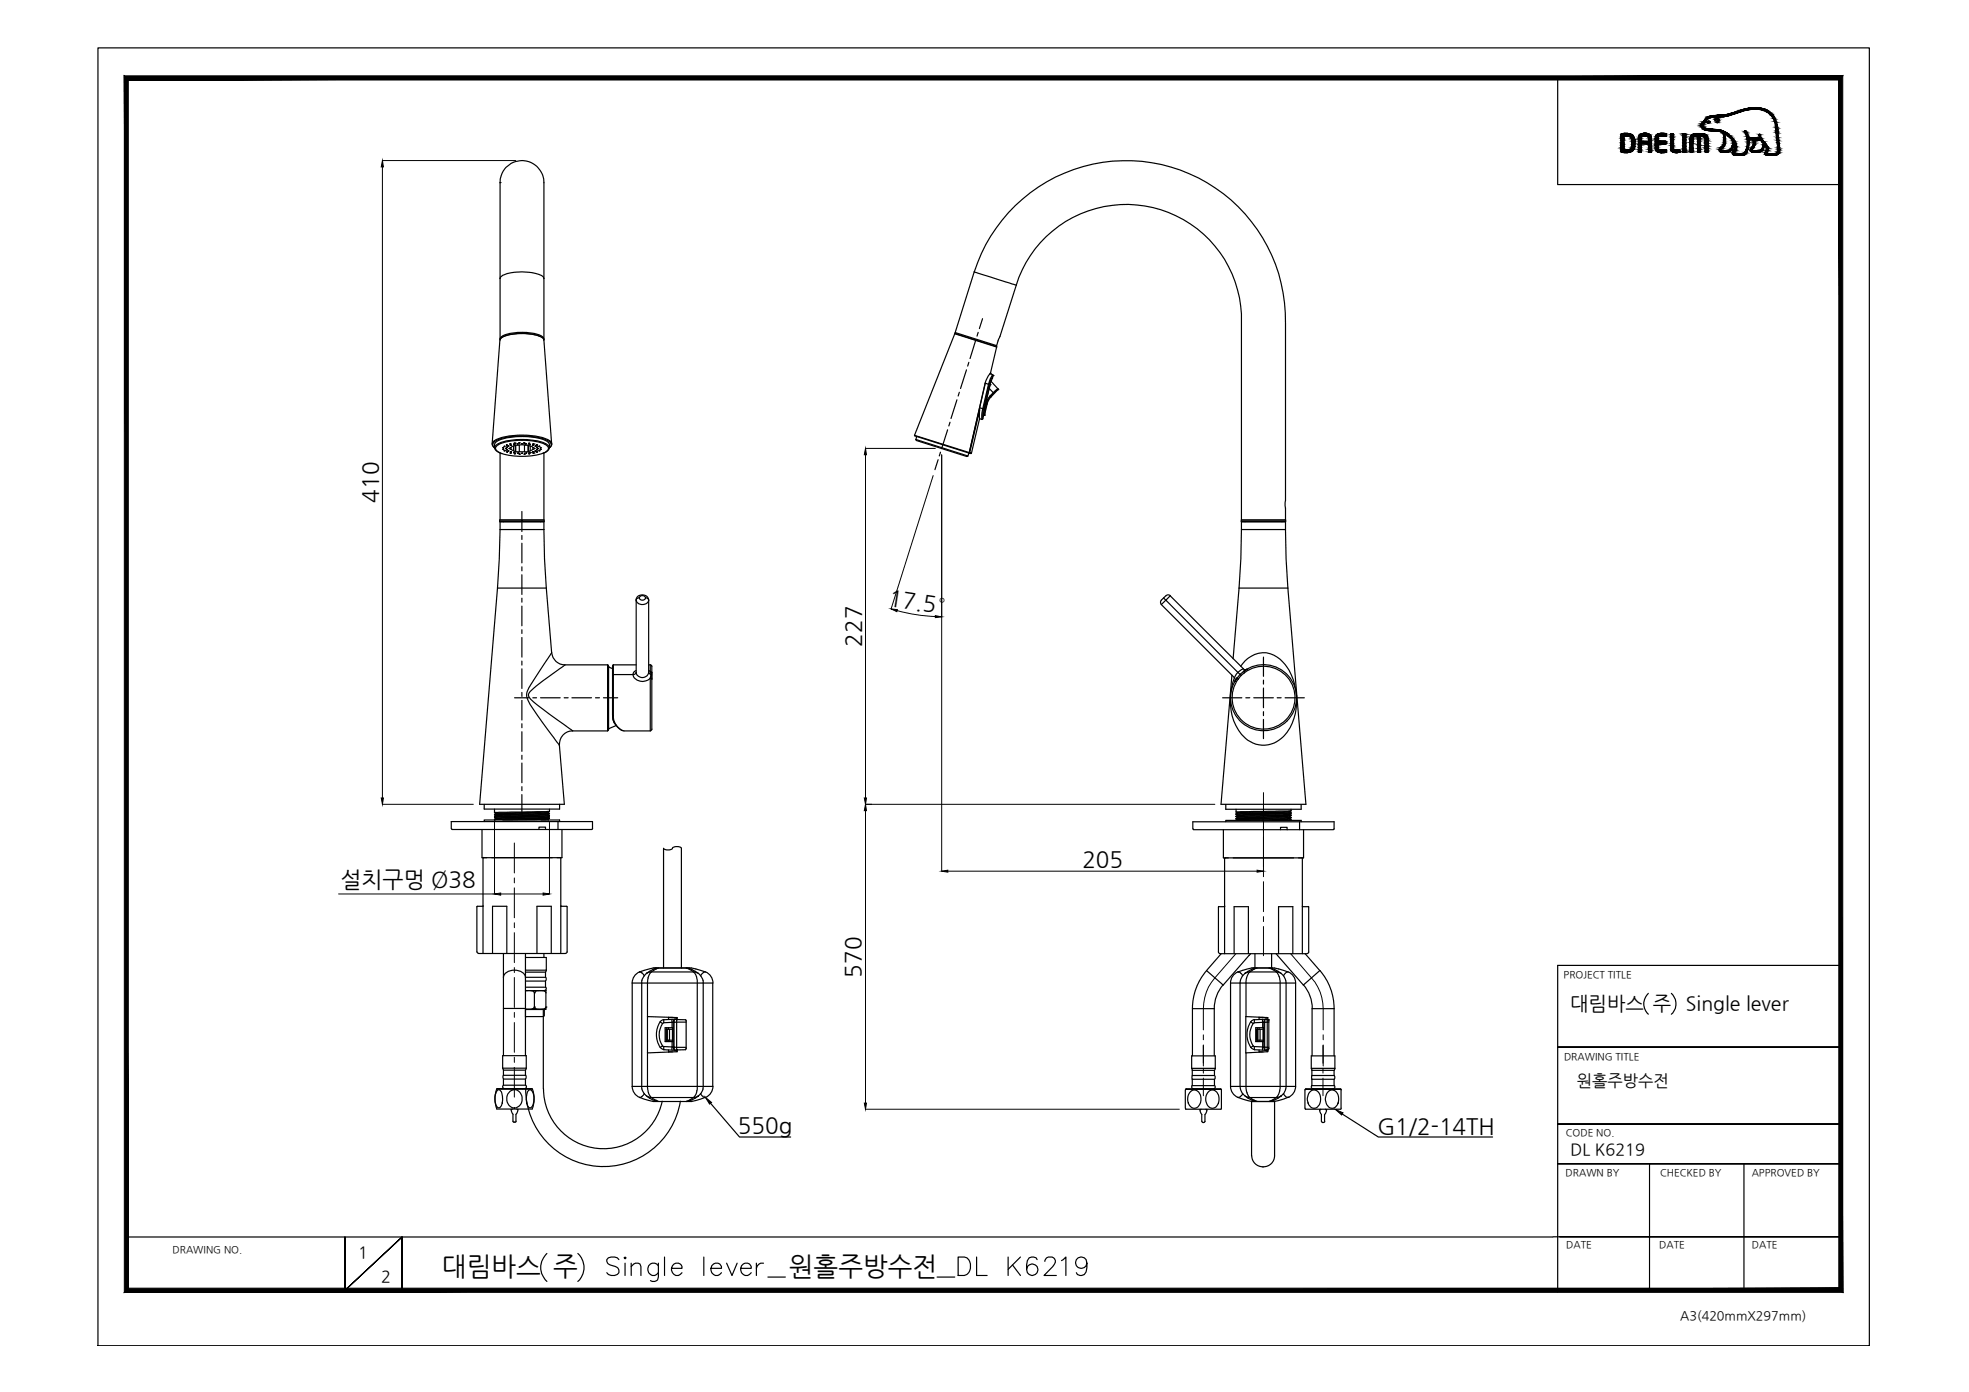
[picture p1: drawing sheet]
<svg xmlns="http://www.w3.org/2000/svg" width="420mm" height="297mm" viewBox="0 0 420 297" stroke-linecap="round" stroke-linejoin="round" font-family="sans-serif">
<defs><g id="words">
<g font-size="5.6">
<text x="94.3" y="272.2">대림바스 주</text>
<text x="168.3" y="272.2">원홀주방수전</text>
</g>
<g font-size="4.8">
<text x="80.7" y="107.2" transform="rotate(-90 80.7 107.2)">410</text>
<text x="189.5" y="129.2" transform="rotate(9 189.5 129.2)">17.5°</text>
<text x="183.8" y="138" transform="rotate(-90 183.8 138)">227</text>
<text x="231" y="185">205</text>
<text x="72.6" y="189.2">설치구멍 Ø38</text>
<text x="183.7" y="208.6" transform="rotate(-90 183.7 208.6)">570</text>
<text x="157.5" y="241.7">550g</text>
<text x="293.9" y="242">G1/2-14TH</text>
</g>
<g font-size="4.2">
<text x="335.1" y="215.4">대림바스 주</text>
<text x="359.8" y="215.4">Single lever</text>
</g>
<g font-size="3.5">
<text x="336.5" y="231.7">원홀주방수전</text>
<text x="335.1" y="246.4">DL K6219</text>
<text x="76.4" y="268.5">1</text>
<text x="81.3" y="273.6">2</text>
</g>
<text font-size="2.7" x="358.5" y="281.6">A3(420mmX297mm)</text>
<g font-size="2.1">
<text x="333.7" y="208.6">PROJECT TITLE</text>
<text x="333.7" y="226.2">DRAWING TITLE</text>
<text x="334.1" y="242.4">CODE NO.</text>
<text x="334.1" y="251">DRAWN BY</text>
<text x="354.2" y="251">CHECKED BY</text>
<text x="373.8" y="251">APPROVED BY</text>
<text x="36.8" y="267.4">DRAWING NO.</text>
<text x="334.2" y="266.4">DATE</text>
<text x="354.1" y="266.4">DATE</text>
<text x="373.8" y="266.4">DATE</text>
</g>
</g></defs>
<!-- layer: 0 -->
<g fill="#000" stroke="#000" stroke-width=".21">
<path d="M81.6 34.3l.2 1.3h-.4zM184.7 95.7l.2 1.3h-.5zM190.1 129.9l1.4 .2-.1 .4zM199.6 131.4l1.3 .2-1.3 .2zM81.4 170.3h.4l-.2 1.3zM184.4 170.3h.5l-.2 1.3zM184.7 171.6l.2 1.4h-.5zM105.5 190.8l1.3-.2v.4zM115.9 190.6l1.3 .2-1.3 .2zM200.9 185.9l1.4-.2v.4zM268.3 185.7l1.3 .2-1.3 .2zM150.5 234.2l1.3 1.1-.4 .3z"/>
<path d="M184.4 235.4h.5l-.2 1.3zM285 236.8l1.6 .7-.3 .4z"/>
<path d="M27.4 274.9l-.9 .9 365.9-.9zM26.5 275.8l365.9-.9 .8 .9zM392.4 17.1v257.8l.8 .9zM393.2 16.2v259.6l-.8-258.7zM27.4 17.1h365l.8-.9zM26.5 16.2h366.7l-365.8 .9zM26.5 16.2l.9 258.7v-257.8zM26.5 16.2l.9 258.7-.9 .9z"/>
</g>
<g fill="none" stroke="#000" stroke-width=".25">
<path d="M20.9 10.2h378v277h-378zM332.4 16.6v22.8h60.4M368.5 32.5h.1M206.2 78.9l-1.2 4M206.7 77.3l-.2 .8M208.2 72.5l-1.2 4M208.7 70.9l-.2 .8M209.7 68l-.7 2.1M200.2 98.1l-.7 2.1M200.7 96.5l-.3 .8M200.9 95.7h.1M202.2 91.7l-1.3 4"/>
<path d="M202.7 90.1l-.2 .8M204.2 85.3l-1.3 4M204.7 83.7l-.2 .8M111.4 109.1v4.3M111.4 114.3v.8M111.4 115.9v4.2M111.4 121v.8M111.4 122.7v4.1M111.4 127.6v.9M111.4 129.3v4.2M111.4 134.4v.8M111.4 136v4.2"/>
<path d="M109.8 148.9h3M111.4 141.1v.8M111.4 142.7v4.2M111.4 147.8v.8M111.4 149.5v4.1M111.4 154.4v.9M111.4 156.1v4.2M113.7 148.9h.8M115.3 148.9h4.2M120.4 148.9h.8M122 148.9h4.2M127.1 148.9h.8"/>
<path d="M128.8 148.9h3M260.9 148.9h4.1M265.8 148.9h.9M267.5 148.9h4.2M269.6 140.2v4.1M269.6 145.1v.9M269.6 146.8v4.2M269.6 151.9v.8M269.6 153.5v4.1M272.5 148.9h.9M274.2 148.9h4.1M96.3 175.3h30.1"/>
<path d="M96.5 177h29.8M111.4 161.2v.8M111.4 162.8v4.2M111.4 167.9v.8M111.4 169.6v4.2M115 177v-.5h1.4v.5M119.1 175.3v1.7M254.5 175.4h30.2M254.7 177.1h29.8M273.2 177.1v-.6h1.4v.6M277.3 175.4v1.7M105.1 193.4v10.1"/>
<path d="M108.1 193.4v10.1M114.6 193.4v10.1M117.6 193.4v10.1M263.3 193.5v10M266.4 193.5v10M272.8 193.5v10M275.9 193.5v10M112.1 216.9h.1M112.1 216.9v-1.5h4v1.4l-.2 .1v15.4M114 214.9v.5M115.9 215.4v1.5h-3.8M141.6 206.6v-25.6a1.48 1.48 0 0 0 2.2-.2l1-.1 .6 .3v25.6"/>
<path d="M351.7 212a3 3 0 0 0 0 4.4M356.6 212a3 3 0 0 1 0 4.4M392.8 206h-60.4v69.7M109.1 236.8l.4 1M109.3 236.6l-.3 .2M109.5 237.8v1.6l.4 .1 .2-.2M110.1 237.8v1.5M110.3 236.6l.2 .2M110.4 236.8h.1M110.5 236.8l-.4 1M112.2 232.3a16.6 16.6 0 0 0 15.2 16.6 16.6 16.6 0 0 0 17.8-13.9M116 232.3a12.8 12.8 0 0 0 11.4 12.8 12.8 12.8 0 0 0 13.9-10.1"/>
<path d="M151.6 235.4l6.2 7.2h10.9M256.3 236.7l-.2 .1 .4 1-.1 1.5M256.5 239.3l.2 .2M256.7 239.5h.2M257.3 236.7l.2 .1M257.5 236.8l-.1 .5-.3 .5v1.5l-.2 .2M267.1 235h4.9M281.8 236.7l-.2 .1v.3l.4 .7v1.5l.2 .2M282.2 239.5h.3M282.6 237.8v1.5M282.7 239.3l-.2 .2M282.9 236.7l.2 .1-.1 .3-.3 .7"/>
<path d="M286.4 237.7l7.7 4.9h24.4M332.4 223.4h60.4h-60.4M332.4 239.9h60.4h-60.4M332.4 248.3h60.4h-60.4M352 248.3v27M372.1 248.3v27M27 264h304.4M73.6 264v11.4l12.2-11.4-12.2 11.4zM85.8 275.4v-11.4v11.4M116.7 267.5a4 4 0 0 0 0 5.9M123.3 267.5a4 4 0 0 1 0 5.9M132.1 268.8a1.71 1.71 0 0 0-2.6 0 .99 .99 0 0 0 .7 1.1l1.1 .4a.98 .98 0 0 1 .4 1.7 1.71 1.71 0 0 1-2.2-.4"/>
<path d="M133.4 268.2l.2 .2-.2 .2-.2-.2zM133.4 269.6v2.6M134.7 270.3l.9-.7 1 .1 .2 .6v1.9M134.7 269.6v2.6M140.5 269.6v2.9l-.2 .6a1.19 1.19 0 0 1-1.5 .2M140.5 270.1a1.26 1.26 0 0 0-1.7-.3 1.26 1.26 0 0 0-.4 1.7 1.26 1.26 0 0 0 1.7 .5l.4-.4M141.8 268.2v4M143.3 270.7h2.2a1.12 1.12 0 0 0-1.1-1.2 1.12 1.12 0 0 0-1.1 1.2 1.23 1.23 0 0 0 .7 1.4 1.23 1.23 0 0 0 1.5-.5M150.2 268.2v4M151.7 270.7h2.3a1.16 1.16 0 0 0-1.4-1.2 1.16 1.16 0 0 0-.9 1.5 1.2 1.2 0 0 0 .9 1.2 1.2 1.2 0 0 0 1.4-.6M155.1 269.6l1.1 2.6 1.1-2.6M158.1 270.7h2.2a1.16 1.16 0 0 0-1.3-1.2 1.16 1.16 0 0 0-.9 1.5 1.2 1.2 0 0 0 .9 1.2 1.2 1.2 0 0 0 1.3-.6"/>
<path d="M161.4 269.6v2.6M162.9 269.6a1.28 1.28 0 0 0-1.5 1.1M163.9 272.5h3.7M200 272.5h3.7M204.5 268.2h1.3a2.1 2.1 0 0 1 .9 3.4l-.4 .4-.5 .2h-1.3zM208.4 268.2v4h2.2M215.1 268.2v4M216.1 269.9l1.6 2.3M217.7 268.2l-2.6 2.7M221.3 268.8a1.2 1.2 0 0 0-1.7-.4 3.7 3.7 0 0 0-.4 3.2 1.21 1.21 0 0 0 2 .1 1.21 1.21 0 0 0-.5-1.9 1.21 1.21 0 0 0-1.6 1.1M223 269.2a1.07 1.07 0 0 1 .7-1h.8a.96 .96 0 0 1 .5 1.5l-2.2 2.5h2.6M226.5 269l.9-.8v4"/>
<path d="M231.9 269.6a1.21 1.21 0 0 1-1.7 .9 1.21 1.21 0 0 1-.4-1.9 1.21 1.21 0 0 1 2 .2 3.6 3.6 0 0 1-.4 3.2 1.12 1.12 0 0 1-1.7-.4M331.4 263.9h61.4h-59.9M341 275.3h51.8"/>
</g>
<!-- layer: 1 -->
<g fill="none" stroke="#000" stroke-width=".25">
<path d="M106.7 39a4.7 4.7 0 0 1 4.7-4.7 4.7 4.7 0 0 1 4.7 4.7M106.7 39h.1M106.7 39v20.5M116.1 39v20.5M106.7 59.5l.1-.3a5.1 5.1 0 0 1 3.8-1.1 7.9 7.9 0 0 1 5.3 1l.2 .4M106.7 59.5v13M116.1 59.5v13M207.9 58l9 2.8-4.2 13-8.9-2.8zM207.9 58.1a34 34 0 0 1 37.9-23.4 34 34 0 0 1 28.5 34.1v42.2h-9.4v-42.2a24.6 24.6 0 0 0-20.6-24.8 24.6 24.6 0 0 0-27.4 16.8M106.7 72.6l-1.7 22.2M106.7 72.3a3.2 3.2 0 0 1 2.9-1.3 10.6 10.6 0 0 1 6.1 .8l.3 .3v.5M106.7 72.3h.1"/>
<path d="M107.2 71.9l-.5 .7a3.2 3.2 0 0 1 2.9-1.3 9.1 9.1 0 0 1 6.3 .9l.2 .4M107.2 71.9a11 11 0 0 1 8.5 .2M116.1 72.6l1.6 22.2M203.7 71.2l-8.6 21.7M203.7 71.2l9 2.9-1.4 5.6M203.9 71.2l8.7 2.7M203.9 70.9l.1 .2M203.9 71.1l-.2 .1M211.2 79.8l.6 .1M211.3 79.7h.1M211.4 79.6a4.5 4.5 0 0 0-1.2 2.2l-3.4 14.8M211.8 79.9l.1 .3"/>
<path d="M211.8 79.9l-.5 .9-.4 1.2M212.6 73.9l.1 .1M212.7 73.8l-.3 .1M105.3 95.3l.3 .3M105.5 94.9a2 2 0 0 1 1.7-1.2 15 15 0 0 1 9.4 .4l.6 .6v.2M105.5 94.9h.1M105.5 94.9l.1 .7-.3-.3a.89 .89 0 0 1 .6-1.3 15.9 15.9 0 0 1 10.8-.1 1.03 1.03 0 0 1 .8 1.4l-.3 .3v-.7M105.6 95.5l.3 .7 1.1 .6M105.6 95.5a2.01 2.01 0 0 1 1.7-1.2 14.9 14.9 0 0 1 9.3 .4l.5 .6 .1 .2M105.6 95.5h.1M105.9 95.3a9.4 9.4 0 0 1 6.3-1.3l3 .4a2.91 2.91 0 0 1 1.8 1 1.16 1.16 0 0 1-1.1 1.3 14.2 14.2 0 0 1-9.7-.3 .73 .73 0 0 1-.3-1.1zM106.7 96.7v14.3h9.3"/>
<path d="M107.3 95.9h.2zM107.3 95.6l.2-.1zM107.4 95.5v.1M107.4 95.8v.1M107.5 96.2h.1M107.6 95.2l.2 .1zM107.6 96.2h.2zM107.6 95.2v.1M107.7 96.1v.1M107.9 95.7h.2zM108 95.9l.3 .1zM108 95.4l.3 .1z"/>
<path d="M108 95.6v.1M108.1 94.9l.2 .1zM108.1 96.4h.2zM108.1 94.9v.1M108.1 95.4v.1M108.2 95.9v.1M108.3 96.4v.1M108.4 95.2h.2zM108.4 96.2h.2zM108.4 95.2h.1M108.5 96.2h.1M108.7 95.7h.1"/>
<path d="M108.7 95.7l.3-.2v.4zM108.8 96.7h.3zM108.8 94.8h.3zM108.8 94.8h.1M108.9 96.4h.3zM108.9 95h.3zM108.9 95h.1M109 96.7h.1M109.1 95.9l.5 .3M109.1 96.4h.1M109.6 96.6h.2zM109.6 94.8h.1"/>
<path d="M109.6 94.8h.2zM109.6 95.2v1l.4 .2v-1.4l-.4 .2M109.6 95.2l-.5 .3M109.7 94.6h.1M109.7 96.8h.3zM109.7 94.6h.3M109.8 96.6h.1M110 94.6h.1M110 96.4h.1M110.1 95h.7v1.4h-.7zM110.1 95h-.1M110.4 94.7l.2 .1z"/>
<path d="M110.4 96.7h.2zM110.7 94.5h.1M110.7 94.5h.3zM110.7 96.9h.3zM110.8 96.4h1.1M110.8 94.9h1.1M111.2 94.7h.3zM111.2 96.7h.3zM111.5 94.7h.1M111.8 96.9h.2zM111.8 94.5h.2zM111.9 95h.8v1.4h-.8z"/>
<path d="M112.1 96.7h.3zM112.1 94.7l.3 .1zM112.7 95h.1M112.8 96.4h-.1M112.8 96.8h.1M112.8 96.8h.3zM112.8 94.6h.3zM112.9 96.6h.1M112.9 96.6h.3zM112.9 94.8h.3zM113.1 95.2l-.3-.2v1.4M113.1 96.2l-.3 .2"/>
<path d="M113.2 96.6h.1M113.2 94.8h.1M113.6 96.4h.3zM113.7 95h.2zM113.7 96.4h.1M113.7 96.7h.2zM113.7 95.5v.4l.4-.2M113.7 95.5l-.5-.3-.1 1M113.7 95.9l-.5 .3M113.7 94.7l.2 .1zM113.7 95.5l.4 .2M113.7 96.7h.1"/>
<path d="M113.9 96.4h.1M113.9 95h.1M113.9 94.8h.1M113.9 96.7h.1M114.1 95.7h.1M114.2 95.2h.2zM114.2 96.2h.2zM114.2 96.2h.1M114.3 95.2h.1M114.5 96.4h.2zM114.5 94.9l.2 .1zM114.5 95.4h.3z"/>
<path d="M114.5 95.9l.3 .1zM114.5 96.4v.1M114.6 95.7h.3zM114.6 95.9v.1M114.7 94.9v.1M114.7 95.4v.1M114.7 95.6v.1M115 96.2h.2zM115 95.2l.2 .1zM115 96.1v.1M115.1 95.2v.1M115.2 95.9h.3z"/>
<path d="M115.2 95.6h.3zM115.2 96.2h-.1M115.3 95.8v.1M115.4 95.5v.1M116.1 96.7v16.3M117.2 95.5v.1M117.2 95.6a1.28 1.28 0 0 1-1.2 1.1M117.5 95.3l-.1 .2M117.5 95.3a.88 .88 0 0 0-.6-1.5 16.3 16.3 0 0 0-11 0 .98 .98 0 0 0-.7 1.5M195.1 92.9l11.7 3.7M195.1 92.9l.1 .1M195.2 93l11.5 3.7 .1-.1"/>
<path d="M195.4 93.8l11.1 3.5M195.4 93.8l.1 .1M195.5 94l10.8 3.4M195.6 93.1l-.2 .7M206.5 97.3l-.2 .1M206.7 96.6l.2-.1zM206.8 96.6h.1M206.9 96.6l.4 .1M207 96.6l-.2 .1M207.3 96.7h-.5l-.3 .6M209 89.3v-1.7l-2.1 9M209.5 89.5l-.5-.2-1.7 7.4"/>
<path d="M209.7 89.4l-.2 .1M209.8 88.8l-.1 .6M209.8 87.3l-.7-.3-.1 .6M209.8 88.8h.1M210 87.3h.1M210 87.3l.1 .1M210.1 88.5l-.2 .2M210.1 88.6h.1M210.1 87.4l-.2 1.3M210.1 87.4h.1M210.2 81.8h.1M210.3 81.8l.6 .2"/>
<path d="M210.3 81.8l-3.5 14.8M210.4 86.1l.2 .1M210.6 86.2l-.5 2.4M210.9 82l-1.4 6.1v1.4M210.9 82h.2M211.1 82.9l.8 .9M211.3 84.5l.1 .1M211.3 82.1h.1M211.3 82.1l-1.3 5.2M211.4 84.6l.1 .1M211.5 84.7l-.5 .7-.4 .8M211.5 81.4l1.4 1.5-1 .9"/>
<path d="M211.8 80.7l-.4 .8-1.4 5.8-.2 1.5M211.8 80.7h.1M211.9 80.2h.1M211.9 80.2l-.8 1.8-1.3 5.3-.1 2.1M211.9 80.2l-.1 .5M211.9 83.8l-.9 1.1a4.8 4.8 0 0 0-.9 2.5M212 83.8l.1 .1M212 83.9a5.8 5.8 0 0 0-1.9 4.3v.4M212.9 83.2h.1M212.9 83.2l-.9 .7M212.9 83.2l-1.4 1.5M212.9 82.9v.2"/>
<path d="M106.7 113l-.5 12.5M106.7 111.4v1.6M106.7 113h9.4M107.5 111.3v.1M111.3 111.3v-.3h-4.7v.3h9.5M115.3 111.3v.1M116.1 113l.1 6.3 .4 6.2M116.1 111h-4.7v.3M264.9 111h9.4v.3h-9.4zM264.9 113l-.1 6.3-.4 6.2M264.9 113h9.4M264.9 111.4v1.6"/>
<path d="M265.7 111.3v.1M273.5 111.3v.1M274.3 113l.1 6.3 .4 6.2M274.3 111.4v1.6M106.2 125.5l-3.9 46.1h18.1l-1-12.6a2.83 2.83 0 0 1 2.8-3M106.2 125.5h10.4M116.6 125.5l1.1 13.8M117.7 139.3a2.83 2.83 0 0 0 2.9 2.6M117.7 139.3l-3.4 5.2a7.5 7.5 0 0 0-1.9 4.1l.1 .4a35.6 35.6 0 0 0 4.7 7.1l2.2 3M136 127.4a1.41 1.41 0 0 1 1.4-.4 1.41 1.41 0 0 1 1 1.1v15.4a1.36 1.36 0 0 1-1.3 1.1 1.36 1.36 0 0 1-1.4-1.1v-15.7zM136.4 127.6l-.6 .2a1.01 1.01 0 0 0 1.3 1.2 1.01 1.01 0 0 0 1.2-1.2l-.5-.2M136.5 127.3a.62 .62 0 0 1 .8-.2 .62 .62 0 0 1 .3 .7 .62 .62 0 0 1-.7 .3 .62 .62 0 0 1-.4-.8z"/>
<path d="M247.8 128.1a.66 .66 0 0 0 0 .9M248.3 127.6l-.5 .5M248.8 127.1l-.5 .5 .5 .5-1 .9 15.6 15.6M248.8 127.1a.66 .66 0 0 1 .9 0M249.7 127.1l-.9 1 15.3 15.4M249.7 127.1l15.6 15.6M264.4 125.5h10.4M264.4 125.5l-1.3 15.1M274.8 125.5l3.9 46.1h-18.2l2.4-27.5M120.6 141.9l-1.1 .8a40.3 40.3 0 0 0-6.7 5.3v.4l.1 .4a63.1 63.1 0 0 0 8.2 6.4l1.1 .8M120.6 141.9h9.1v14.1h-7.5M129.7 141.9l.1 .1"/>
<path d="M129.8 155.8l-.1 .1M129.8 142.3h.1M129.8 155.5h.1M129.8 142v13.8M129.9 142.3l.8 .4M130.7 142v10.6a3.4 3.4 0 0 0 2.3 3.3M130.7 152.8l.3 1.4M130.8 152.6l.1 .1M130.9 143.9h4.2a2.13 2.13 0 0 0 3.7 .8v11.3h-5.6a3.3 3.3 0 0 1-2.3-3.3zM130.9 141.9l-.1 .1M131.4 154.7h.1M131.5 154.8l-1.6 .7"/>
<path d="M135.7 143.1a.91 .91 0 0 0-.6 .8M135.7 141.9h-4.8v2M135.7 143.5l-.3 .4h-.3M138.4 141.9h.4M138.4 143.1l.4 .2M138.5 143.5l.4 .4M138.8 143.3l.1 .6M138.8 143.3l.3 .3M138.8 141.9v1.4M138.8 141.9l.3 .3M138.9 143.9l.2 .2v.8l-.3-.2zM139.1 144.3v11.3l-.3 .3"/>
<path d="M139.1 142.2v2M263.6 145.3h.1M264 144.7h.1M264 144.7l-.5 .7 .5-.7M264.1 144.6l-.1 .1M264.1 143.5l-.7 1.1 .2 .4v.3M264.1 143.5l.5 .4-.6 .8 .2 .2 .6-.7M264.6 143.9l.8-.6 .2 .3-.8 .6zM264.7 142.2a5.5 5.5 0 0 1 9.5-.4 12.7 12.7 0 0 1 .1 14.9 6 6 0 0 1-10-.9 13 13 0 0 1-.9-11.2M265.4 143.3l.7-.5-.7 .5a7 7 0 0 1 11.1 4.1 7 7 0 0 1-8.4 8.4 7 7 0 0 1-4.1-11.2M265.4 143.3h.1M265.6 143.5a6.7 6.7 0 0 1 10.6 4 6.7 6.7 0 0 1-8 7.9 6.7 6.7 0 0 1-4-10.5"/>
<path d="M266.1 142.8h.1M266.1 142.8l-.5 .1-.3-.2-1.2 .8M103.3 171.6v1h16.1v-1M105.5 174.9h.1M105.5 174.4h.1M105.5 173.9h.1M105.5 172.6v.8M105.5 173.8v.1M105.5 174.3v.1M105.5 174.8v.1M105.5 173.4l.3 .1M105.5 173.9l.3 .1"/>
<path d="M105.5 174.4l.3 .2M105.5 174.9l.1 .1M105.8 173.5v.2M105.8 174v.2M105.8 174.6v.1M105.8 173.7l-.3 .1M105.8 174.2l-.3 .1M105.8 174.7l-.3 .1M117 174.9l-1.5 .1M117 174.4l-11.2 .3M117 173.9l-11.2 .3M117 173.4l-11.2 .3"/>
<path d="M117 173.3l-11.2 .2M117 173.8l-11.2 .2M117 174.3l-11.2 .3M117 174.8l-9.7 .2M117 173.3v.1M117 173.8v.1M117 174.3v.1M117 174.8v.1M117 174.9l.1 .1M117 174.4l.2 .2M117 173.9l.2 .1M117 173.4l.2 .2"/>
<path d="M117.2 173.6l-11.7 .2M117.2 174l-11.7 .3M117.2 174.6l-11.7 .2M117.2 174.6l-11.7 .3M117.2 174.1l-11.7 .3M117.2 173.6l-11.7 .3M117.2 173.2l-11.7 .2M117.2 172.6v.6M117.2 173.6h.1M117.2 174v.1M117.2 174.6h.1M117.2 174.6l-.2 .2"/>
<path d="M117.2 174.1l-.2 .2M117.2 173.7l-.2 .1M117.2 173.2l-.2 .1M261.6 171.7v1h16.1v-1M263.8 174.8h.1M263.8 174.3h.1M263.8 173.8h.1M263.8 172.7v.6M263.8 174.2v.1M263.8 174.7v.1M263.8 173.3l.2 .1M263.8 173.8l.2 .1"/>
<path d="M263.8 174.3l.2 .1M263.8 174.8l.2 .1M264 174.6h.1M264 174h.1M264 173.4v.1M264 173.9v.1M264 174.4v.2M264 173.5l-.2 .2M264 174l-.2 .2M264 174.6l-.2 .1M275.2 173.2l-11.2 .2M275.2 173.7l-11.2 .2"/>
<path d="M275.2 174.2l-11.2 .2M275.2 174.7l-11.2 .2M275.2 174.8l-11.2 .3v-.2M275.2 174.3l-11.2 .3M275.2 173.8l-11.2 .2M275.2 173.3l-11.2 .2M275.2 173.2v.1M275.2 173.7v.1M275.2 174.2v.1M275.2 174.7v.1M275.2 174.8l.3 .1M275.2 174.3l.3 .1"/>
<path d="M275.2 173.8l.3 .1M275.2 173.3l.3 .2M275.5 175l-.2 .1M275.5 174.5l-11.7 .3M275.5 174l-11.7 .3M275.5 173.5l-11.7 .3M275.5 173l-11.7 .3M275.5 173.9l-11.7 .3M275.5 174.4l-11.7 .3M275.5 174.9l-3.9 .2M275.5 172.7v.3M275.5 173.5h.1"/>
<path d="M275.5 173.9v.1M275.5 174.4v.1M275.5 174.9v.1M275.5 175l-.1 .1M275.5 174.5l-.3 .2M275.5 174l-.3 .2M275.5 173.5l-.3 .2M275.5 173l-.3 .2M107.4 208.6a2.08 2.08 0 0 1 2.4-1.6 2.08 2.08 0 0 1 2.3 1.6M107.4 203.5v21.8M107.4 215.2h4.7M112.1 211.4h.5a1.14 1.14 0 0 1 1.4 .5"/>
<path d="M112.1 204.3h4.5v2.7h-4.5M112.1 207.4h4.3v1.1M112.1 209.4h4.3v1.3h-4.3M112.1 203.5v21.8M112.1 208.5h4.3M112.1 215.4h4.3M114 214.9h.1M114 211.9h.1M114 214.9l-.4 .4M114 214.9v.1a1.31 1.31 0 0 1-1.4 .4l-.5-.1M114 211.9v3M114.1 214.9v.2a2.43 2.43 0 0 0 2.3 0l.1-.2v.4l-.1 .1"/>
<path d="M114.1 211.9v-.2a2.43 2.43 0 0 1 2.3 0l.1 .2M116.1 203.5v.8M116.4 210.6l.2 .4-.4 .3M116.4 208.5l.2 .5-.2 .3M116.5 214.9h.1M116.5 211.4v.5M116.5 211.9v3M116.5 211.4h-4.4M116.6 207l-.2 .4M139.4 206.6h8.2M257.5 207.1a12.4 12.4 0 0 0-3 8.1M260.6 203.5l-3.1 3.6 3.5 3.1 5.9-6.7"/>
<path d="M261 210.1a7.7 7.7 0 0 0-1.9 5.1M267.1 206.6h4.8M267.8 203.5v3.1M271.3 203.5v3.1M272.3 203.5l.3 .4M272.6 203.9l5.5 6.3 3.5-3.1M278.1 210.1a7.7 7.7 0 0 1 1.9 5.1M278.5 203.5l3.1 3.6M281.6 207.1a12.4 12.4 0 0 1 3.1 8.1M106 232.4l-.4 1.8 .1 1.3 .3 1.2h7.6l.4-1.9-.1-1.2-.3-1.2h-7.7M106.1 232.3h7.3M106.1 232.3l-.1 .1"/>
<path d="M106.2 232.6a.66 .66 0 0 1 .9 .7 2.68 2.68 0 0 1-.6 3.1l-.3-.1a3.2 3.2 0 0 1 0-3.7zM107.3 225.3h5v2.6h-5zM107.3 227.9l.1 .4M107.4 231.6l-.1 .4 .3 .3M107.4 229.5v-1.1h4.7v1.1M107.4 230.3h4.7v1.3h-4.7zM107.4 229.5h4.7M107.4 229.4l-.1 .6 .1 .2M108.8 232.9a1.71 1.71 0 0 1 2 0 1.71 1.71 0 0 1 .6 1.9 1.63 1.63 0 0 1-1.6 1.6 1.63 1.63 0 0 1-1.7-1.6l.1-1zM111.5 232.3h.1M112.2 229.4l.1 .6-.1 .2M112.2 231.6l.1 .4-.3 .3"/>
<path d="M112.3 227.9l-.1 .4M112.7 232.8a.53 .53 0 0 1 .5-.2 .53 .53 0 0 1 .5 .4 3.3 3.3 0 0 1-.3 3.3 .64 .64 0 0 1-.9-.7 4 4 0 0 1 .2-2.8zM113.5 232.3l.1 .1M252.9 232.6v3.9M253 232.5h7.6M253.1 232.3l7.4 .1 .1 4.1-.1 .2h-7.5v-.2M253.2 232.3l-.2 .3M253.9 233.1a1.31 1.31 0 0 1 1.5-.4 1.31 1.31 0 0 1 .8 1.3 1.89 1.89 0 0 1-1.5 2.5 2.19 2.19 0 0 1-.8-3.4zM254.3 225.3h5v2.7h-5zM254.3 228l.2 .4M254.4 230.3h4.8v1.4h-4.8zM254.4 231.6l-.1 .4 .3 .3h4.4l.3-.3-.1-.4"/>
<path d="M254.5 225.3v-10.1h4.6v10.1M254.5 229.5l-.2 .5 .2 .3M257.8 233.1a1.31 1.31 0 0 1 1.4-.4 1.31 1.31 0 0 1 .9 1.3 1.89 1.89 0 0 1-1.5 2.5 2.19 2.19 0 0 1-.8-3.4zM259.2 228.4v1.1M259.2 228.4h-4.8v1.1h4.8M259.2 229.5l.1 .3-.1 .5M259.3 228l-.1 .4M267.1 235v11.6M272 235v11.6a2.35 2.35 0 0 1-2.4 2.4M278.5 232.5h7.6M279.4 233.1a1.31 1.31 0 0 1 1.5-.4 1.31 1.31 0 0 1 .9 1.3 1.83 1.83 0 0 1-1.6 2.5 2.25 2.25 0 0 1-.8-3.4zM279.8 225.3h5v2.7h-5z"/>
<path d="M279.9 228l.1 .4M279.9 228.4h4.8v1.1h-4.8zM279.9 230.3h4.8v1.4h-4.8zM280 231.6l-.2 .4 .4 .3M280 225.3v-10.1h4.7v10.1M280 229.5l-.1 .3 .1 .5M283.3 233.1a1.31 1.31 0 0 1 1.5-.4 1.31 1.31 0 0 1 .8 1.3 1.83 1.83 0 0 1-1.5 2.5 2.25 2.25 0 0 1-.8-3.4zM284.7 231.6l.1 .4-.3 .3h-4.4M284.7 229.5l.1 .5-.1 .3M284.8 228l-.1 .4M286.2 232.6v3.9M286.2 236.5l-.1 .2h-7.6"/>
<path d="M286.2 232.6l-.2-.3-7.4 .1-.1 .2v3.9l.1 .2M267.1 246.6a2.35 2.35 0 0 0 2.4 2.4M269.4 249h.2"/>
</g>
<!-- layer: Cneter -->
<g fill="none" stroke="#000" stroke-width=".21">
<path d="M109.8 179.9v6.4M269.6 169.1v6.3M269.6 176.4v1.1M269.6 178.6v6.3M109.8 199v6.4M109.8 189.5v6.3M109.8 187.3v1.1M109.8 196.9v1.1M269.6 197.7v6.2M269.6 195.6v1.1M269.6 186v1.1M269.6 188.1v6.4"/>
<path d="M109.8 206.5v1M109.8 208.6v6.4M109.8 216v1.1M109.8 218.2v6.4M263.7 203.5l-4.5 5.2a10 10 0 0 0-2.4 6.5v4.6M275.4 203.5l4.5 5.2a9.7 9.7 0 0 1 2.4 6.5v4.6M109.8 225.6v1.1M109.8 227.8v6.3M256.8 220.8v1.1M256.8 223v4.5M256.8 227.9v1.1M256.8 230.1v3.7"/>
<path d="M282.3 223.1v3.8M282.3 227.9v1.1M282.3 230.1v3.7M282.3 220.8v1.1M282.3 223v4.5"/>
</g>
<!-- layer: DEF_LAYER_ASSEM_MEMBER -->
<g fill="none" stroke="#000" stroke-width=".25">
<path d="M134.9 209.8h17.2v22h-17.2zM136.5 207.4a1.2 1.2 0 0 1 1 .8M136.5 207.4a2.56 2.56 0 0 0-1.6 2.4M137.9 207.7a2.48 2.48 0 0 0-1 2.1v22.4a4 4 0 0 0 3.4 2.8M138.2 216.9l6.3 .2-.1 .5M139.4 206.6l-2.9 .8M139.6 206.6l.3 .1M140 206.6h-.3M140.2 206.6l-.9 .3-1.4 .8 .8-.3h9.6l.8 .3M140.5 206.6l-.3 .1a2.89 2.89 0 0 0-2 3.1v22a2.86 2.86 0 0 0 .8 2.4M140.9 218l.5 .4M140.9 218a5 5 0 0 0 0 5.5"/>
<path d="M141.4 218.4a4.3 4.3 0 0 0 0 4.8M141.6 218.2l-.2 .2M141.7 217.6l-.8 .4M141.9 219.3h1.7v3h-1.7zM142.3 219.3v3M142.4 219.6v2.4M142.6 217.1v.4M142.6 219.3v.3M142.9 219.6v2.4M143.4 217.5v.7M143.4 218.2h-1.8M143.4 218.2v1.1"/>
<path d="M143.5 219.6h-1.4v2.4h1.4M143.5 217.1h-.9M143.5 219.3v3M143.7 218.1l-.3 .1M143.7 218.1h.1M143.7 218.1l.1-.5 .2-.1-.2 .6M143.7 218.2h.1M143.7 218.2v5.2M143.8 218.1v5.4M144.3 217.6l-.1-.1-2.6 .1v.6M144.3 217.6h.1M144.3 217.1v.5"/>
<path d="M144.4 217.6v.5M144.4 218.1h2M144.4 218.1l-.6 .1M144.4 218.1v5.4M144.5 217.5l1.8 .1 .1 .2v6.1l-1.9 .2M147.3 206.6l-.2 .1M147.6 206.6l2.9 .8M150.5 207.4a1.36 1.36 0 0 0-1 .8M150.6 207.4a2.56 2.56 0 0 1 1.5 2.4M262.6 209.8v22h13.9v-22M262.6 209.8h13.9M264.2 207.4a2.56 2.56 0 0 0-1.6 2.4"/>
<path d="M265.6 207.7a2.77 2.77 0 0 0-1 2.1l.1 22.4a4 4 0 0 0 3.3 2.8M267.1 206.6l-2.9 .8a1.1 1.1 0 0 1 1 .8M267.3 206.6l.3 .1M267.4 218.4l-.5-.4a4.9 4.9 0 0 0 0 5.5l.5-.3M267.4 218.4a4.3 4.3 0 0 0 0 4.8M267.7 218.2l-.3 .2M267.7 206.6h-.3M267.7 217.6l-.8 .4M267.8 206.6l-.8 .3-1.4 .8 .8-.3h6.2l.8 .3M268 219.3h1.6v3h-1.6zM268.3 206.6a2.7 2.7 0 0 0-2.3 2.1l-.1 .7v7.5M268.3 219.3v3"/>
<path d="M268.4 219.6v2.4M268.7 217.1v.4M268.7 219.3v.3M268.9 219.6v2.4M269.4 217.5v.7M269.4 218.2h-1.7M269.4 218.2v1.1M269.5 219.6h-1.4v2.4h1.4M269.5 217.1h-.8M269.5 219.3v3M269.7 218.1l-.3 .1M269.7 218.1h.2"/>
<path d="M269.7 218.1l.2-.5 .1-.1-.1 .6M269.7 218.2h.2M269.7 218.2v5.2M269.9 218.1v5.4M270.4 217.6h.1v-.5l-4.7-.2v7.8l4.7-.3v-.4M270.4 217.6l-.2-.1-2.5 .1v.6M270.4 217.1v.5M270.4 217.6v.5M270.4 218.1l-.5 .1M270.4 218.1h.3M270.4 218.1v5.4M270.5 217.5l.2 .1"/>
<path d="M270.7 217.6h.1M270.7 217.6v6.3l-.2 .2M271.6 206.6l-.1 .1M271.9 206.6l3 .8a1.22 1.22 0 0 0-1.1 .8M274.9 207.4a2.56 2.56 0 0 1 1.6 2.4M134.9 231.8a2.56 2.56 0 0 0 1.6 2.4M137.5 233.4l-.2 .3a.73 .73 0 0 1-.8 .5l2.9 .8M137.9 233.8l1.1 .4M139 234.2l1.5 .8M140.9 223.5l.8 .5M141.4 223.2l.2 .1M141.4 223.2l-.5 .3"/>
<path d="M141.6 223.3v.7l2.6 .1 .1-.1M141.6 223.3l1.8 .1M142.6 224.4l.9 .1M142.6 222v.3M142.6 224v.5M143.4 223.4l.4 .1M143.4 223.4v.7M143.4 222.3v1.1M143.7 223.4v.4l.3 .3-.2-.6M143.7 223.4h.1M143.8 223.4l.6 .1M144.3 224h.1"/>
<path d="M144.3 224v.4M144.4 224h.1v.4l-6.3 .3M144.4 223.5v.5M144.4 223.5h2M147.1 234.9l.4 .1M149.1 233.8a2.36 2.36 0 0 0 1-2v-22.4a4 4 0 0 0-3.7-2.8l1.3 .6 .5 .5a3.2 3.2 0 0 1 .6 2.1v22a2.76 2.76 0 0 1-.8 2.4l-1.6 .8 1.2-.3 1.5-.9-1 .4h-9.1M149.5 233.4a1.12 1.12 0 0 0 1 .8l-2.9 .8h-8.2l.5-.1M152.1 231.8a2.56 2.56 0 0 1-1.5 2.4M262.6 231.8a2.56 2.56 0 0 0 1.6 2.4M265.2 233.4a1.12 1.12 0 0 1-1.1 .8l3 .8M265.6 233.8l1.1 .4M265.9 224.7v7.6l.3 1.1 .5 .8"/>
<path d="M266.7 234.2l1.6 .8M266.9 223.5l.8 .5M267.4 223.2l.3 .1M267.7 223.3v.7l2.5 .1 .2-.1M267.7 223.3l1.7 .1M268.7 224.4l.8 .1M268.7 222v.3M268.7 224v.5M269.4 223.4l.5 .1M269.4 223.4v.7M269.4 222.3v1.1M269.7 223.4l.2 .6 .1 .1-.1-.6"/>
<path d="M269.7 223.4h.2M269.9 223.4l.5 .1M270.4 224h.1M270.4 224v.4M270.4 223.5v.5M270.4 223.5h.3M270.5 224h-.1M270.5 224h.1M271.5 234.9l.4 .1M273.4 233.8a2.62 2.62 0 0 0 1-2v-22.4a4 4 0 0 0-3.6-2.8l1.2 .6 .6 .5a3.5 3.5 0 0 1 .6 2.1v22a3.1 3.1 0 0 1-.8 2.4l-1.6 .8 1.2-.3 1.4-.9-1 .4h-5.7M273.8 233.4a1.04 1.04 0 0 0 1.1 .8M274.9 234.2l-3 .8h-4.7l.4-.1"/>
<path d="M274.9 234.2h.1M276.5 231.8a2.56 2.56 0 0 1-1.6 2.4"/>
</g>
<g fill="none" stroke="#000" stroke-width=".25">
<path d="M96.3 175.3v1.5M96.3 176.8l.2 .2M102.9 177v6h17v-6M103.3 175.3v-.3h16.1v.3M126.4 175.3v1.5l-.1 .2M254.5 175.4v1.5M254.6 176.9l.1 .1M261.1 177.1v6h17.1v-6M261.6 175.4v-.3h16.1v.3M284.7 176.9l-.2 .1M284.7 175.4v1.5M101.8 193.5v9.6"/>
<path d="M103.1 193.4l-1.3 .1M103.1 183.1v20.4M103.1 193.3l-.1 .1M103.2 183l-.1 .1M105.1 193.4h3M114.6 193.4h3M119.6 183l.1 .1M119.7 193.4h1.2M119.7 183.1v20.4M119.7 193.3l.1 .1M120.9 193.4l.1 .1M121 193.5v9.6"/>
<path d="M260.1 193.5h1.2M260.1 193.4l-.1 9.8M261.3 183.2v20.3M261.4 193.3l-.2 .1M261.5 183.1l-.1 .1M263.3 193.5h3.1M272.8 193.5h3.1M277.8 183.1l.1 .1M277.9 193.3l.1 .1M277.9 193.5h1.2M277.9 183.2v20.3M279.2 193.4l.1 9.8"/>
<path d="M101.8 203.1l.3 .3M102.1 203.5h18.6M121 203.1l-.3 .3M260 203.2l.3 .3M260.3 203.5h18.6M279.3 203.2l-.4 .3"/>
</g>
<!-- layer: 0 -->
<g fill="none" stroke="#000" stroke-width=".21">
<path d="M81.6 34.3h28.5M81.6 35.6v134.7M184.7 95.7h14.9M184.7 97v73.3M200.9 97v88.9M199.1 101.5l-9 28.4M191.4 130.3a35.9 35.9 0 0 0 8.2 1.3M81.6 171.6h19.4M105.5 175.1v15.7h-33.3M117.2 175.5v15.3M184.7 171.6h74.5M184.7 173v62.4"/>
<path d="M269.6 173v12.9M106.8 190.8h9.1M202.3 185.9h66M184.7 236.7h67"/>
</g>
<g fill="#000" stroke="#000" stroke-width=".21">
<path d="M346.3 32.5h1.2zM346.5 28.5h.9zM347.2 32h1.3zM347.7 29.1h.9zM350.8 28.5h.4zM351.2 29h1.1zM353.7 28.6h1.9zM353.7 32.4h1.9zM354.1 28.5h1.4zM354.4 32.6h.3zM354.4 28.5h.4zM354.6 29.1h1z"/>
<path d="M354.9 29.1h.7zM357.4 32.6h.6zM362.2 28.5h.8zM363 27h.4zM364.3 25.9h.6zM364.5 26.3h.1zM364.7 27.9h2.7zM364.4 25.9h.4zM364.9 27.9h2.6zM365.8 24.7h3.2zM366 25.6h.1zM366.3 26.1l.2 .1z"/>
<path d="M366.4 24.6h2.6zM366.3 25.2h.2zM366.8 24.6h2.2zM374.1 29.8h1.9zM374.2 23h.8zM375 29.8h.6zM375.4 29.5h.4zM375.4 28.7h.2zM375.6 29.8h.5zM376.8 31.3h.5z"/>
<path d="M345.9 29h1.3zM345.9 29h1.3z"/>
<path d="M346.3 32.5l1.1 .1zM346.5 32.6h.9z"/>
<path d="M345.9 29.1h.6zM345.9 29.1h.6z"/>
<path d="M345.9 29.1l.6 .2v-.2zM345.9 29.1l.6 .2h-.6z"/>
<path d="M345.9 29.3h.6zM345.9 29.3h.6z"/>
<path d="M345.9 29.3l.6 .3v-.3zM345.9 29.3l.6 .3h-.6z"/>
<path d="M345.9 29.6l.6 .3v-.3zM345.9 29.6l.6 .3h-.6z"/>
<path d="M345.9 29.9l.6 .1v-.1zM345.9 29.9l.6 .1h-.6z"/>
<path d="M345.9 30l.6 .5v-.5zM345.9 30l.6 .5h-.6z"/>
<path d="M345.9 30.5l.6 .3v-.3zM345.9 30.5l.6 .3h-.6z"/>
<path d="M345.9 30.8l.6 .4v-.4zM345.9 30.8l.6 .4h-.6zM345.9 31.2h.6zM345.9 31.2h.6z"/>
<path d="M345.9 31.2l.6 .4v-.4zM345.9 31.2l.6 .4h-.6z"/>
<path d="M345.9 31.6l.6 .2v-.2zM345.9 31.6l.6 .2h-.6z"/>
<path d="M345.9 31.8h.6zM345.9 31.8h.6z"/>
<path d="M345.9 31.8l.6 .2v-.2zM345.9 31.8l.6 .2h-.6zM345.9 32h.6zM345.9 32h.6z"/>
<path d="M345.9 32h.6zM345.9 32h.6z"/>
<path d="M345.9 32h.7zM345.9 32h.7z"/>
<path d="M345.9 29h.9zM345.9 29h1.2z"/>
<path d="M345.9 29h.9zM345.9 29l.6 .1zM345.9 29.1h.6zM345.9 29.1h.6z"/>
<path d="M345.9 32h1zM345.9 32h1z"/>
<path d="M345.9 32h1.1zM345.9 32h1.1z"/>
<path d="M345.9 29h1.2zM345.9 29h1.3z"/>
<path d="M345.9 32h1.2zM345.9 32h1.2z"/>
<path d="M347.2 29h1.3zM347.2 29h1.3z"/>
<path d="M345.9 32h1.3zM345.9 32h1.3z"/>
<path d="M346.5 28.5h1zM346.3 28.5h1.2z"/>
<path d="M346.3 28.5h1.3zM346.2 28.5h1.4z"/>
<path d="M346.2 28.5h1.5zM346.1 28.5h1.6z"/>
<path d="M346.2 32.5h1.4zM346.2 32.5h1.3z"/>
<path d="M346.1 28.5l1.8 .1zM345.9 28.6h2z"/>
<path d="M346.1 32.5h1.6zM346.1 32.5h1.5z"/>
<path d="M345.9 32.4h2zM345.9 32.4h2z"/>
<path d="M345.9 32.4h2zM345.9 32.4l1.8 .1z"/>
<path d="M345.9 28.6h2zM345.9 28.6h2z"/>
<path d="M345.9 28.6l2.3 .1-.3-.1zM345.9 28.6l2.3 .1h-2.3z"/>
<path d="M345.9 32.3h2.3zM345.9 32.3h2.3z"/>
<path d="M345.9 32.3l2 .1 .3-.1zM345.9 32.3l2 .1h-2z"/>
<path d="M345.9 28.7h2.3zM345.9 28.7h2.3z"/>
<path d="M345.9 28.7l2.4 .1zM345.9 28.7l2.4 .1z"/>
<path d="M345.9 28.8l2.5 .1-.1-.1zM345.9 28.8l2.5 .1h-2.5z"/>
<path d="M345.9 32.3h2.4zM345.9 32.3h2.3z"/>
<path d="M345.9 32.1h2.5zM345.9 32.1h2.5z"/>
<path d="M345.9 32.1l2.4 .2 .1-.2zM345.9 32.1l2.4 .2h-2.4z"/>
<path d="M345.9 28.9h2.5zM345.9 28.9h2.5z"/>
<path d="M345.9 28.9l2.6 .1-.1-.1zM345.9 28.9l2.6 .1h-2.6z"/>
<path d="M347.2 29h1.3zM347.2 29h1.3z"/>
<path d="M347.2 29h1.4zM347.2 29h1.4z"/>
<path d="M347.3 32h1.2zM347.2 32h1.3zM347.2 32h1.3z"/>
<path d="M345.9 32l2.5 .1 .1-.1zM345.9 32l2.5 .1h-2.5z"/>
<path d="M347.4 29l1.2 .1v-.1zM347.4 29l1.2 .1zM347.7 29.1h.9z"/>
<path d="M347.8 29.1l.9 .2-.1-.2zM347.8 29.1l.9 .2h-.7z"/>
<path d="M347.7 31.9h.9zM347.6 31.9h1z"/>
<path d="M347.6 31.9h1zM347.3 32h1.2z"/>
<path d="M348 29.3l.8 .1-.1-.1zM348 29.3l.8 .1h-.7z"/>
<path d="M347.9 31.8h.8zM347.7 31.9h.9z"/>
<path d="M348.1 29.4l.7 .2v-.2zM348.1 29.4l.7 .2h-.7z"/>
<path d="M348.1 29.6l.8 .2-.1-.2zM348.1 29.6l.8 .2h-.7z"/>
<path d="M348.1 31.6h.7zM348.1 31.6h.7z"/>
<path d="M348.1 31.6l.6 .2 .1-.2zM348.1 31.6l.6 .2h-.8z"/>
<path d="M348.2 29.8l.7 .1v-.1zM348.2 29.8l.7 .1h-.7z"/>
<path d="M348.2 29.9l.7 .2v-.2zM348.2 29.9l.7 .2h-.7z"/>
<path d="M348.2 30.1l.7 .1zM348.2 30.1l.7 .1zM348.2 30.2h.7zM348.2 30.2h.7zM348.2 30.2h.7zM348.2 30.2h.7zM348.2 30.2h.7zM348.2 30.2h.7z"/>
<path d="M348.2 30.2h.7zM348.2 30.2h.7z"/>
<path d="M348.2 30.2l.7 .1zM348.2 30.2l.7 .1z"/>
<path d="M348.2 30.3l.7 .2v-.2zM348.2 30.3l.7 .2h-.7z"/>
<path d="M348.2 30.5l.7 .1v-.1zM348.2 30.5l.7 .1h-.7z"/>
<path d="M348.2 30.6l.7 .1v-.1zM348.2 30.6l.7 .1h-.7z"/>
<path d="M348.2 30.7l.7 .1zM348.2 30.7l.7 .1z"/>
<path d="M348.2 30.8h.7zM348.2 30.8h.7z"/>
<path d="M348.2 30.8l.7 .1zM348.2 30.8l.7 .1z"/>
<path d="M348.2 30.9l.7 .4v-.4zM348.2 30.9l.7 .4h-.7zM348.2 31.3h.7zM348.2 31.3h.7z"/>
<path d="M348.2 31.3l.6 .3 .1-.3zM348.2 31.3l.6 .3h-.7z"/>
<path d="M349.6 29.6h.7zM349.6 29.6h.7zM349.6 29.6h.7zM349.6 29.6h.7z"/>
<path d="M349.7 32.5h.3zM349.7 32.5h.5z"/>
<path d="M349.7 32.5h.3zM349.7 32.5h.3z"/>
<path d="M349.7 32.5h.5zM349.7 32.5h.5z"/>
<path d="M349.7 32.4h.5zM349.7 32.4l.5 .1z"/>
<path d="M349.6 29.5l.7 .1zM349.6 29.5l.7 .1z"/>
<path d="M349.6 29.6h.7zM349.6 29.6h.7zM349.6 29.6h.7zM349.6 29.6h.7z"/>
<path d="M349.6 29.6h.7zM349.6 29.6h.7zM349.6 29.6h.7zM349.6 29.6h.7z"/>
<path d="M349.6 29.6l.7 .3v-.3zM349.6 29.6l.7 .3h-.7zM349.6 29.9h.7zM349.6 29.9h.7z"/>
<path d="M349.6 29.9l.7 .2v-.2zM349.6 29.9l.7 .2h-.7z"/>
<path d="M349.6 30.1l.7 .1zM349.6 30.1l.7 .1z"/>
<path d="M349.6 30.7l.7 .1zM349.6 30.7l.7 .1z"/>
<path d="M349.6 30.8l.7 .2v-.2zM349.6 30.8l.7 .2h-.7z"/>
<path d="M349.6 31l.7 .4v-.4zM349.6 31l.7 .4h-.7z"/>
<path d="M349.6 31.4l.7 .1zM349.6 31.4l.7 .1z"/>
<path d="M349.6 31.5l.7 .4v-.4zM349.6 31.5l.7 .4h-.7z"/>
<path d="M349.6 31.9h.7zM349.6 31.9h.7z"/>
<path d="M349.6 31.9l.7 .2v-.2zM349.6 31.9l.7 .2h-.7z"/>
<path d="M349.6 32.1l.7 .1zM349.6 32.1l.7 .1z"/>
<path d="M349.6 32.2l.7 .1zM349.6 32.2l.7 .1z"/>
<path d="M349.6 32.3h.7zM349.6 32.3h.7z"/>
<path d="M349.6 32.3l.7 .1zM349.6 32.3l.7 .1zM349.6 32.4h.7zM349.6 32.4h.7zM349.6 32.4h.7zM349.6 32.4h.7z"/>
<path d="M349.6 32.4h.7zM349.6 32.4h.6z"/>
<path d="M349.7 29.3l.6 .2v-.2zM349.7 29.3l.6 .2h-.7z"/>
<path d="M349.7 29.2l.6 .1v-.1zM349.7 29.2l.6 .1h-.6z"/>
<path d="M349.7 29.1h.7zM349.7 29.1h.8z"/>
<path d="M349.7 29.1h.7zM349.7 29.1l.6 .1z"/>
<path d="M349.7 29.1h.9zM349.7 29.1h.8z"/>
<path d="M349.7 29h1.1zM349.7 29l.9 .1z"/>
<path d="M350.8 28.5h.4zM350.8 28.5h.4zM350.8 28.5h.4z"/>
<path d="M350.8 28.5h.6zM350.6 28.5h.8z"/>
<path d="M350.6 28.5h.8zM350.6 28.5h.8z"/>
<path d="M350.6 28.5h1zM350.4 28.5h1.2z"/>
<path d="M350.4 28.5l1.4 .1zM350.2 28.6h1.6z"/>
<path d="M350.2 28.6l1.8 .1zM350 28.7h2z"/>
<path d="M351.8 29.6h.6zM351.8 29.6h.6z"/>
<path d="M350 28.7l2.1 .1zM349.9 28.8h2.2z"/>
<path d="M349.9 28.8l2.3 .1-.1-.1zM349.9 28.8l2.3 .1h-2.4z"/>
<path d="M349.8 28.9l2.5 .1zM349.8 28.9l2.5 .1z"/>
<path d="M351.1 29h1.2zM351.1 29h1.2zM351.2 29h1.1z"/>
<path d="M351.3 29l1 .1zM351.3 29l1 .1z"/>
<path d="M351.5 29.1h.8zM351.5 29.1h.8z"/>
<path d="M351.6 29.1l.8 .2-.1-.2zM351.6 29.1l.8 .2h-.7z"/>
<path d="M351.8 32.5h.5zM351.8 32.5h.4z"/>
<path d="M351.7 29.3l.7 .1zM351.7 29.3l.7 .1z"/>
<path d="M351.7 29.4h.7zM351.7 29.4h.7z"/>
<path d="M351.7 29.4l.7 .2v-.2zM351.7 29.4l.7 .2h-.6zM351.8 29.6h.6zM351.8 29.6h.6z"/>
<path d="M351.8 29.6h.6zM351.8 29.6h.6z"/>
<path d="M351.8 29.6l.6 .1zM351.8 29.6l.6 .1zM351.8 29.7h.6zM351.8 29.7h.6z"/>
<path d="M351.8 29.7l.6 .2v-.2zM351.8 29.7l.6 .2h-.6z"/>
<path d="M351.8 29.9h.6zM351.8 29.9h.6z"/>
<path d="M351.8 29.9l.6 .2v-.2zM351.8 29.9l.6 .2h-.6z"/>
<path d="M351.8 30.1l.6 .1zM351.8 30.1l.6 .1z"/>
<path d="M349.6 30.2h2.8zM349.6 30.2h2.8z"/>
<path d="M349.6 30.2h2.8zM349.6 30.2h2.8z"/>
<path d="M349.6 30.2l2.8 .4v-.4zM349.6 30.2l2.8 .4h-2.8z"/>
<path d="M349.6 30.6l2.8 .1zM349.6 30.6l2.8 .1z"/>
<path d="M351.8 30.7l.6 .1zM351.8 30.7l.6 .1z"/>
<path d="M351.8 30.8l.6 .1v-.1zM351.8 30.8l.6 .1h-.6z"/>
<path d="M351.8 30.9l.6 .2v-.2zM351.8 30.9l.6 .2h-.6zM351.8 31.1h.6zM351.8 31.1h.6z"/>
<path d="M351.8 31.1l.6 .5v-.5zM351.8 31.1l.6 .5h-.6z"/>
<path d="M351.8 31.6h.6zM351.8 31.6h.6z"/>
<path d="M351.8 31.6l.6 .3v-.3zM351.8 31.6l.6 .3h-.6z"/>
<path d="M351.8 31.9l.6 .2v-.2zM351.8 31.9l.6 .2h-.6z"/>
<path d="M351.8 32.1l.6 .1zM351.8 32.1l.6 .1z"/>
<path d="M351.8 32.2l.6 .1zM351.8 32.2l.6 .1z"/>
<path d="M351.8 32.3l.6 .1zM351.8 32.3l.6 .1zM351.8 32.4h.6zM351.8 32.4h.6z"/>
<path d="M351.8 32.4h.6zM351.8 32.4h.6zM351.8 32.4h.6zM351.8 32.4h.6z"/>
<path d="M351.8 32.4h.6zM351.8 32.4l.5 .1zM351.8 32.5h.5zM351.8 32.5h.5z"/>
<path d="M353.3 29.1h1.1zM353.3 29.1h1.1z"/>
<path d="M353.2 29.4l.7 .1zM353.2 29.4l.7 .1z"/>
<path d="M353.2 29.5h.7zM353.2 29.5h.7zM353.2 29.5h.7zM353.2 29.5h.7z"/>
<path d="M353.2 29.5l.7 .1zM353.2 29.5l.7 .1z"/>
<path d="M353.2 29.6h.7zM353.2 29.6h.7z"/>
<path d="M353.2 29.6h.7zM353.2 29.6h.7z"/>
<path d="M353.2 29.6l.7 .3v-.3zM353.2 29.6l.7 .3h-.7z"/>
<path d="M353.2 29.9l.7 .1v-.1zM353.2 29.9l.7 .1h-.7z"/>
<path d="M353.2 30l.7 .1zM353.2 30l.7 .1z"/>
<path d="M353.2 30.1l.7 .1zM353.2 30.1l.7 .1z"/>
<path d="M353.2 30.7l.7 .1zM353.2 30.7l.7 .1z"/>
<path d="M353.2 30.8l.7 .2v-.2zM353.2 30.8l.7 .2h-.7z"/>
<path d="M353.2 31l.7 .1v-.1zM353.2 31l.7 .1h-.7z"/>
<path d="M353.2 31.1l.7 .2v-.2zM353.2 31.1l.7 .2h-.7z"/>
<path d="M353.2 31.3l.7 .1zM353.2 31.3l.7 .1z"/>
<path d="M353.2 31.4l.7 .1zM353.2 31.4l.7 .1z"/>
<path d="M353.2 31.5h.7zM353.2 31.5h.7zM353.2 31.5h.7zM353.2 31.5h.7z"/>
<path d="M353.2 31.5l.7 .1v-.1zM353.2 31.5l.7 .1h-.7z"/>
<path d="M353.2 31.6l.7 .2v-.2zM353.2 31.6l.7 .2h-.6z"/>
<path d="M353.3 29.2l.6 .2v-.2zM353.3 29.2l.6 .2h-.7z"/>
<path d="M353.3 31.8h.6zM353.3 31.8h.6z"/>
<path d="M353.3 31.8l.7 .1zM353.3 31.8l.7 .1z"/>
<path d="M353.3 29.1h.7zM353.3 29.1l.6 .1zM353.3 29.2h.6zM353.3 29.2h.6z"/>
<path d="M353.3 31.9l.8 .1zM353.3 31.9l.8 .1z"/>
<path d="M354 32.5h1.6zM354 32.5h1.6zM354 32.5h1.6zM354 32.5h1.6zM354 32.5h1.6z"/>
<path d="M353.3 29.1h.8zM353.3 29.1h1z"/>
<path d="M353.3 29.1h.8zM353.3 29.1h.7z"/>
<path d="M353.3 29.1h1zM353.3 29.1h1.1z"/>
<path d="M353.3 32h1.1zM353.3 32h1.1z"/>
<path d="M354.4 32.6h.2zM354.4 32.6h.2z"/>
<path d="M353.3 32h1.1zM353.3 32h1.1zM353.3 32h1.1zM353.3 32h1.1z"/>
<path d="M354.4 32.6h.3zM354.4 32.6h.4z"/>
<path d="M354.4 28.5h.8zM354.3 28.5h.9z"/>
<path d="M354.3 28.5h1.2zM354.1 28.5h1.4zM354 28.5h1.5z"/>
<path d="M354.3 32.6h.9zM354.3 32.6h.5z"/>
<path d="M353.2 30.7h2.2zM353.2 30.7h2.3z"/>
<path d="M353.2 30.2h2.3zM353.2 30.2h2.3z"/>
<path d="M353.2 30.7h2.3zM353.2 30.7h2.3z"/>
<path d="M354.1 32.5h1.4zM354.1 32.5l1.1 .1z"/>
<path d="M353.2 30.2h2.3zM353.2 30.2h2.3z"/>
<path d="M353.2 30.2h2.4zM353.2 30.2h2.4z"/>
<path d="M354.1 32.5h1.4zM354.1 32.5h1.4z"/>
<path d="M354 28.5h1.6zM354 28.5h1.6z"/>
<path d="M354 28.5h1.6zM354 28.5h1.6z"/>
<path d="M355.4 29.1h.2zM354.9 29.1h.7z"/>
<path d="M353.2 30.2l2.4 .1zM353.2 30.2l2.4 .1z"/>
<path d="M353.2 30.7h2.4zM353.2 30.7h2.3z"/>
<path d="M354.1 32.5h1.5zM354.1 32.5h1.4z"/>
<path d="M354 28.5h1.6zM354 28.5h1.6z"/>
<path d="M353.9 28.5l1.7 .1zM353.7 28.6h1.9zM353.7 28.6h1.9z"/>
<path d="M353.7 28.6l1.9 .1v-.1zM353.5 28.7l.2-.1 1.9 .1z"/>
<path d="M353.5 28.7l2.1 .1v-.1zM353.5 28.7l2.1 .1h-2.2z"/>
<path d="M353.4 28.8l2.2 .1zM353.4 28.8l2.2 .1z"/>
<path d="M353.3 28.9l2.3 .1zM353.3 28.9l2.3 .1z"/>
<path d="M353.3 29l2.3 .1zM353.3 29l2.3 .1zM353.3 29.1h2.3zM353.3 29.1h2.3z"/>
<path d="M354.4 29.1h1.2zM354.4 29.1h1.2z"/>
<path d="M354.5 29.1h1.1zM354.5 29.1h1.1zM354.6 29.1h1z"/>
<path d="M353.2 30.3l2.4 .1zM353.2 30.3l2.4 .1z"/>
<path d="M353.2 30.4l2.4 .1v-.1zM353.2 30.4l2.4 .1h-2.4z"/>
<path d="M353.2 30.5l2.4 .1zM353.2 30.5l2.4 .1z"/>
<path d="M353.2 30.6h2.4zM353.2 30.6l2.4 .1z"/>
<path d="M353.3 32h2.3zM353.3 32h2.3z"/>
<path d="M353.3 32l2.3 .1zM353.3 32l2.3 .1z"/>
<path d="M353.3 32.1l2.3 .1v-.1zM353.3 32.1l2.3 .1h-2.2z"/>
<path d="M353.4 32.2l2.2 .1zM353.4 32.2l2.2 .1z"/>
<path d="M353.5 32.3l2.1 .1v-.1zM353.5 32.3l2.1 .1h-1.9zM353.7 32.4h1.9z"/>
<path d="M353.8 32.4l1.8 .1zM353.8 32.4l1.8 .1zM354 32.5h1.6z"/>
<path d="M354 32.5h1.6zM354 32.5h1.6z"/>
<path d="M356.6 28.5h.4zM356.6 28.5h.4z"/>
<path d="M356.6 28.5h.4zM356.6 28.5h.4z"/>
<path d="M356.6 28.5l.5 .1zM356.6 28.5l.5 .1z"/>
<path d="M356.5 28.6h.6zM356.5 28.6h.6z"/>
<path d="M356.5 28.6l.6 .1zM356.5 28.6l.6 .1zM356.5 28.7h.6zM356.5 28.7h.6z"/>
<path d="M356.5 28.7l.6 .1v-.1zM356.5 28.7l.6 .1h-.6zM356.5 28.8h.6zM356.5 28.8h.6z"/>
<path d="M356.5 28.8l.6 .2v-.2zM356.5 28.8l.6 .2h-.6z"/>
<path d="M356.5 29l.6 .1zM356.5 29l.6 .1z"/>
<path d="M356.5 29.1l.6 .3v-.3zM356.5 29.1l.6 .3h-.6z"/>
<path d="M356.5 29.4h.6zM356.5 29.4h.6z"/>
<path d="M356.5 29.4l.6 .4v-.4zM356.5 29.4l.6 .4h-.6z"/>
<path d="M356.5 29.8l.6 .1zM356.5 29.8l.6 .1z"/>
<path d="M356.5 29.9l.6 .7v-.7zM356.5 29.9l.6 .7h-.6z"/>
<path d="M356.5 30.6l.6 .1zM356.5 30.6l.6 .1z"/>
<path d="M356.5 30.7l.6 .3v-.3zM356.5 30.7l.6 .3h-.6z"/>
<path d="M356.5 31l.6 .1zM356.5 31l.6 .1z"/>
<path d="M356.5 31.1l.6 .2v-.2zM356.5 31.1l.6 .2h-.6z"/>
<path d="M356.5 31.3l.6 .1zM356.5 31.3l.6 .1z"/>
<path d="M356.5 31.4l.6 .1zM356.5 31.4l.6 .1z"/>
<path d="M356.5 31.5h.6zM356.5 31.5h.6z"/>
<path d="M356.5 31.5l.6 .1zM356.5 31.5l.6 .1zM356.5 31.6h.6zM356.5 31.6h.6z"/>
<path d="M356.5 31.6h.6zM356.5 31.6h.6zM356.5 31.6h.6zM356.5 31.6h.6z"/>
<path d="M356.5 31.6l.6 .1v-.1zM356.5 31.6l.6 .1h-.6z"/>
<path d="M356.5 31.7l.7 .1-.1-.1zM356.5 31.7l.7 .1h-.7z"/>
<path d="M356.5 31.8h.7zM356.5 31.8h.7z"/>
<path d="M356.5 31.8l.8 .1zM356.5 31.8l.8 .1z"/>
<path d="M356.5 31.9l.9 .1zM356.5 31.9l.9 .1z"/>
<path d="M357.4 32.6h.5zM357.6 32.6h.3z"/>
<path d="M356.6 32h1zM356.6 32h1z"/>
<path d="M356.6 32h1.1zM356.6 32h1.1z"/>
<path d="M357.4 32.5h.8zM357.4 32.5l.6 .1z"/>
<path d="M357.3 32.5h1zM357.3 32.5h.9z"/>
<path d="M357.2 32.5h1.1zM357.2 32.5h1.1z"/>
<path d="M356.6 32h1.9zM356.6 32h1.9z"/>
<path d="M356.6 32l1.9 .1zM356.6 32l1.9 .1z"/>
<path d="M356.6 32.1h1.9zM356.6 32.1h1.9z"/>
<path d="M356.6 32.1l1.9 .1zM356.6 32.1l1.9 .1z"/>
<path d="M356.6 32.2l1.9 .1v-.1zM356.6 32.2l1.9 .1h-1.7z"/>
<path d="M356.8 32.3l1.7 .1zM356.8 32.3l1.7 .1z"/>
<path d="M356.9 32.4l1.6 .1zM356.9 32.4l1.6 .1zM357.1 32.5h1.4zM357.1 32.5h1.4z"/>
<path d="M357.1 32.5h1.4zM357.1 32.5h1.4zM357.2 32.5h1.3zM357.2 32.5h1.3z"/>
<path d="M357.2 32.5h1.3zM357.2 32.5h1.1z"/>
<path d="M359.3 28.5h.4zM359.1 28.5h.6zM359.1 28.5h.6zM359.1 28.5h.6z"/>
<path d="M359.1 28.5l.6 .2v-.2zM359.1 28.5l.6 .2h-.6z"/>
<path d="M359.1 32.5h.6zM359.1 32.5h.5z"/>
<path d="M359.1 28.7h.6zM359.1 28.7h.6z"/>
<path d="M359.1 28.7l.6 .1v-.1zM359.1 28.7l.6 .1h-.6z"/>
<path d="M359.1 28.8l.6 .2v-.2zM359.1 28.8l.6 .2h-.6z"/>
<path d="M359.1 29l.6 .3v-.3zM359.1 29l.6 .3h-.6z"/>
<path d="M359.1 29.3l.6 .5v-.5zM359.1 29.3l.6 .5h-.6z"/>
<path d="M359.1 29.8l.6 .7v-.7zM359.1 29.8l.6 .7h-.6z"/>
<path d="M359.1 30.5l.6 .7v-.7zM359.1 30.5l.6 .7h-.6z"/>
<path d="M359.1 31.2l.6 .6v-.6zM359.1 31.2l.6 .6h-.6z"/>
<path d="M359.1 31.8l.6 .2v-.2zM359.1 31.8l.6 .2h-.6z"/>
<path d="M359.1 32l.6 .2v-.2zM359.1 32l.6 .2h-.6z"/>
<path d="M359.1 32.2l.6 .1v-.1zM359.1 32.2l.6 .1h-.6z"/>
<path d="M359.1 32.3l.6 .1zM359.1 32.3l.6 .1z"/>
<path d="M359.1 32.4l.6 .1v-.1zM359.1 32.4l.6 .1h-.6zM359.1 32.5h.6zM359.1 32.5h.6z"/>
<path d="M360.8 32.5h.3zM360.8 32.5h.2z"/>
<path d="M360.6 32.4l.5 .1 .1-.1zM360.6 32.4l.5 .1zM360.8 32.5h.3zM360.8 32.5h.3z"/>
<path d="M360.6 29.7l.7 .1zM360.6 29.7l.7 .1z"/>
<path d="M360.6 29.8l.7 .3v-.3zM360.6 29.8l.7 .3h-.7z"/>
<path d="M360.6 30.1h.7zM360.6 30.1h.7z"/>
<path d="M360.6 30.1l.7 .1zM360.6 30.1l.7 .1z"/>
<path d="M360.6 30.2h.7zM360.6 30.2h.7z"/>
<path d="M360.6 30.2h.7zM360.6 30.2h.7z"/>
<path d="M360.6 30.2l.7 .1zM360.6 30.2l.7 .1z"/>
<path d="M360.6 30.3l.7 .1v-.1zM360.6 30.3l.7 .1h-.7z"/>
<path d="M360.6 30.4l.7 .1zM360.6 30.4l.7 .1z"/>
<path d="M360.6 30.5l.7 .1v-.1zM360.6 30.5l.7 .1h-.7z"/>
<path d="M360.6 30.6l.7 .1zM360.6 30.6l.7 .1z"/>
<path d="M360.6 30.7l.7 .9v-.9zM360.6 30.7l.7 .9h-.7zM360.6 31.6h.7zM360.6 31.6h.7z"/>
<path d="M360.6 31.6l.7 .5v-.5zM360.6 31.6l.7 .5h-.7zM360.6 32.1h.7zM360.6 32.1h.7z"/>
<path d="M360.6 32.1l.7 .1v-.1zM360.6 32.1l.7 .1h-.7zM360.6 32.2h.7zM360.6 32.2h.7z"/>
<path d="M360.6 32.2l.7 .1zM360.6 32.2l.7 .1zM360.6 32.3h.7zM360.6 32.3h.7z"/>
<path d="M360.6 32.3h.7zM360.6 32.3l.6 .1zM360.6 32.4h.6zM360.6 32.4h.6z"/>
<path d="M360.7 29.5h.6zM360.7 29.5h.6z"/>
<path d="M360.6 29.5l.7 .2v-.2zM360.6 29.5l.7 .2h-.7z"/>
<path d="M360.7 29.3l.6 .2 .1-.2zM360.7 29.3l.6 .2h-.6z"/>
<path d="M360.8 29.1l.6 .2 .2-.2zM360.8 29.1l.6 .2h-.7z"/>
<path d="M360.8 29.1h.9zM360.8 29.1h1z"/>
<path d="M360.8 29.1h.9zM360.8 29.1h.8z"/>
<path d="M360.8 29.1h1.3zM360.8 29.1h1.4z"/>
<path d="M360.8 29.1h1.3zM360.8 29.1h1z"/>
<path d="M362.2 29.1h2.1zM362.2 29.1h2.1z"/>
<path d="M362.2 29.1h.7zM362.2 29.1h.7z"/>
<path d="M362.2 32.3h.7zM362.2 32.3h.7z"/>
<path d="M362.3 32.5h.5zM362.3 32.5h.4z"/>
<path d="M362.2 32.4l.6 .1zM362.2 32.4l.6 .1z"/>
<path d="M362.3 32.5h.5zM362.3 32.5h.5z"/>
<path d="M362.2 29.1h.7zM362.2 29.1h.7z"/>
<path d="M362.2 29.1l.7 .1zM362.2 29.1l.7 .1z"/>
<path d="M362.2 29.2l.7 .1zM362.2 29.2l.7 .1z"/>
<path d="M362.2 29.3l.7 .1zM362.2 29.3l.7 .1z"/>
<path d="M362.2 29.4l.7 .1v-.1zM362.2 29.4l.7 .1h-.7z"/>
<path d="M362.2 29.5l.7 .1zM362.2 29.5l.7 .1z"/>
<path d="M362.2 29.6l.7 .2v-.2zM362.2 29.6l.7 .2h-.7z"/>
<path d="M362.2 29.8l.7 .4v-.4zM362.2 29.8l.7 .4h-.7z"/>
<path d="M362.2 30.2l.7 .1v-.1zM362.2 30.2l.7 .1h-.7z"/>
<path d="M362.2 30.3l.7 .6v-.6zM362.2 30.3l.7 .6h-.7z"/>
<path d="M362.2 30.9l.7 .1v-.1zM362.2 30.9l.7 .1h-.7z"/>
<path d="M362.2 31l.7 .6v-.6zM362.2 31l.7 .6h-.7z"/>
<path d="M362.2 31.6l.7 .1v-.1zM362.2 31.6l.7 .1h-.7z"/>
<path d="M362.2 31.7l.7 .2v-.2zM362.2 31.7l.7 .2h-.7z"/>
<path d="M362.2 31.9l.7 .1v-.1zM362.2 31.9l.7 .1h-.7z"/>
<path d="M362.2 32l.7 .1v-.1zM362.2 32l.7 .1h-.7z"/>
<path d="M362.2 32.1l.7 .1zM362.2 32.1l.7 .1z"/>
<path d="M362.2 32.2l.7 .1zM362.2 32.2l.7 .1z"/>
<path d="M362.2 32.3l.7 .1zM362.2 32.3l.7 .1zM362.2 32.4h.7zM362.2 32.4h.7z"/>
<path d="M362.2 32.4h.7zM362.2 32.4h.6z"/>
<path d="M362.2 28.5h1.1zM361.7 28.5h1.6z"/>
<path d="M363 26.7l.3 .1zM363 26.7l.3 .1z"/>
<path d="M363 26.8l.3 .1zM363 26.8l.3 .1z"/>
<path d="M363 26.9l.4 .1zM363 26.9l.4 .1zM363 27h.4z"/>
<path d="M361.7 28.5h1.8zM361.7 28.5h1.8z"/>
<path d="M363 26.6l.3 .1 .1-.1zM363 26.6l.3 .1h-.3z"/>
<path d="M363 27l.5 .1-.1-.1zM363 27l.5 .1h-.4z"/>
<path d="M363 26.6h.4zM363 26.6h.4z"/>
<path d="M363.1 26.5h.4zM363.1 26.5l.3 .1z"/>
<path d="M361.7 28.5l2.1 .1zM361.3 28.6h2.5z"/>
<path d="M363.1 26.4h.4zM363.1 26.4l.4 .1z"/>
<path d="M363.1 27.1h.4zM363.1 27.1h.4z"/>
<path d="M363.1 27.1l.6 .2zM363.1 27.1l.6 .2z"/>
<path d="M363.6 25.8h.4zM363.6 25.8h.4zM363.6 25.8h.4zM363.6 25.8h.4zM363.6 25.8h.4zM363.6 25.8h.5z"/>
<path d="M363.2 27.3h.6zM363.2 27.3h.6z"/>
<path d="M363.2 26.2l.3 .2 .2-.2zM363.2 26.2l.3 .2h-.4z"/>
<path d="M363.2 27.3l.8 .1zM363.2 27.3l.8 .1z"/>
<path d="M361.3 28.6l2.6 .1zM361.2 28.7h2.7z"/>
<path d="M363.4 26.1l.3 .1 .1-.1zM363.2 26.2l.2-.1 .3 .1zM363.2 26.2h.5zM363.2 26.2h.5z"/>
<path d="M363.8 29.6h.7zM363.8 29.6h.7z"/>
<path d="M363.8 32.4h.7zM363.8 32.4h.7z"/>
<path d="M363.5 26h.4zM363.5 26l.3 .1h-.4z"/>
<path d="M361.2 28.7l2.9 .1-.2-.1zM361 28.8l.2-.1 2.9 .1z"/>
<path d="M363.5 25.9l.4 .1zM363.5 25.9l.4 .1zM363.5 26h.4zM363.5 26h.4z"/>
<path d="M363.5 26h.4zM363.5 26h.4z"/>
<path d="M363.6 25.8l.4 .1zM363.6 25.8l.4 .1z"/>
<path d="M363.6 25.9h.4zM363.6 25.9h.3zM363.5 25.9h.4zM363.5 25.9h.4zM363.5 25.9h.4zM363.5 25.9h.4zM363.5 25.9h.4zM363.5 25.9h.4z"/>
<path d="M363.6 25.8h.4zM363.6 25.8h.4zM363.6 25.8h.4zM363.6 25.8h.4z"/>
<path d="M363.6 25.8h.4zM363.6 25.8h.4z"/>
<path d="M363.3 27.4h.7zM363.3 27.4h.7z"/>
<path d="M363.3 27.4l.9 .1zM363.3 27.4l.9 .1z"/>
<path d="M363.7 25.7l.4 .1zM363.6 25.8h.5z"/>
<path d="M363.7 25.7h.4zM363.7 25.7h.4z"/>
<path d="M361 28.8h3.2zM361 28.8h3.2z"/>
<path d="M360.9 28.8l3.4 .3-.1-.3zM360.9 28.8l3.4 .3h-3.5z"/>
<path d="M363.4 27.5h.9zM363.4 27.5h.9z"/>
<path d="M364 32.5h.2zM364 32.5h.4z"/>
<path d="M364.3 25.9h.6zM364.3 25.9h.6zM364.3 25.9h.6zM364.3 25.9h.6zM364.3 25.9h.6z"/>
<path d="M362.2 29.1h2.1zM362.2 29.1h2.1zM362.2 29.1h2.1zM362.2 29.1h2.1z"/>
<path d="M362.9 29.1h1.4zM362.9 29.1h1.4z"/>
<path d="M363 29.1h1.3zM363 29.1h1.3z"/>
<path d="M363.1 29.1h1.2zM363.1 29.1h1.2z"/>
<path d="M363.9 25.4l.2 .3 .2-.3zM363.9 25.4l.2 .3h-.4z"/>
<path d="M363.5 27.5h.9zM363.5 27.5h.9zM363.5 27.5h.9zM363.5 27.5h.9z"/>
<path d="M363.4 29.1l1 .1zM363.4 29.1l1 .1z"/>
<path d="M363.5 29.2h.9zM363.5 29.2h.9z"/>
<path d="M363.6 29.2l.8 .2v-.2zM363.6 29.2l.8 .2z"/>
<path d="M363.8 29.4l.7 .2-.1-.2zM363.8 29.4l.7 .2h-.7z"/>
<path d="M363.9 32.4h.5zM363.9 32.4l.5 .1z"/>
<path d="M363.5 27.5h1zM363.5 27.5h1z"/>
<path d="M363.8 29.6l.7 .3v-.3zM363.8 29.6l.7 .3h-.7z"/>
<path d="M363.8 29.9l.7 .2v-.2zM363.8 29.9l.7 .2h-.7z"/>
<path d="M363.8 30.1h.7zM363.8 30.1h.7z"/>
<path d="M363.8 30.1l.7 .1zM363.8 30.1l.7 .1z"/>
<path d="M363.8 30.2h.7zM363.8 30.2h.7z"/>
<path d="M363.8 30.2l.7 .1zM363.8 30.2l.7 .1z"/>
<path d="M363.8 30.3l.7 .1zM363.8 30.3l.7 .1z"/>
<path d="M363.8 30.4l.7 .2v-.2zM363.8 30.4l.7 .2h-.7z"/>
<path d="M363.8 30.6l.7 .1v-.1zM363.8 30.6l.7 .1h-.7z"/>
<path d="M363.8 30.7l.7 .3v-.3zM363.8 30.7l.7 .3h-.7z"/>
<path d="M363.8 31l.7 .2v-.2zM363.8 31l.7 .2h-.7z"/>
<path d="M363.8 31.2l.7 .4v-.4zM363.8 31.2l.7 .4h-.7z"/>
<path d="M363.8 31.6l.7 .1v-.1zM363.8 31.6l.7 .1h-.7z"/>
<path d="M363.8 31.7l.7 .3v-.3zM363.8 31.7l.7 .3h-.7z"/>
<path d="M363.8 32l.7 .1v-.1zM363.8 32l.7 .1h-.7z"/>
<path d="M363.8 32.1l.7 .1zM363.8 32.1l.7 .1z"/>
<path d="M363.8 32.2l.7 .1zM363.8 32.2l.7 .1z"/>
<path d="M363.8 32.3h.7zM363.8 32.3h.7z"/>
<path d="M363.8 32.3l.7 .1zM363.8 32.3l.7 .1z"/>
<path d="M363.8 32.4h.7zM363.8 32.4h.7z"/>
<path d="M363.8 32.4h.7zM363.8 32.4h.6z"/>
<path d="M364.4 26.2h.2zM364.4 26.2l.2 .1z"/>
<path d="M363.5 27.5h1.2zM363.5 27.5h1.2z"/>
<path d="M363.5 27.5h1.4zM363.5 27.5h1.4z"/>
<path d="M364.1 25.2l.2 .2 .4-.2zM364.1 25.2l.2 .2h-.4zM363.9 25.4h.4zM363.9 25.4h.4z"/>
<path d="M364.4 26.2h.3zM364.4 26.2h.2zM364.4 26.2h.2zM364.4 26.2h.2z"/>
<path d="M364.4 25.9h.4zM364.4 25.9h.4z"/>
<path d="M364.3 26.1h.5zM364.3 26.1l.4 .1z"/>
<path d="M364.4 25.9h.5zM364.3 25.9h.6zM364.3 25.9h.6zM364.3 25.9h.6z"/>
<path d="M364.3 26h.6zM364.3 26l.5 .1z"/>
<path d="M364.3 25.9l.6 .1zM364.3 25.9l.6 .1z"/>
<path d="M364.3 26h.6zM364.3 26h.6zM364.3 26h.6zM364.3 26h.6z"/>
<path d="M364.3 26h.6zM364.3 26h.6zM364.3 26h.6zM364.3 26h.6z"/>
<path d="M363.5 27.5h1.5zM363.5 27.5h1.5z"/>
<path d="M363.5 27.5h1.5zM363.5 27.5h1.5z"/>
<path d="M363.5 27.5l1.6 .1zM363.5 27.5l1.6 .1z"/>
<path d="M363.5 27.6h1.7zM363.5 27.6h1.7z"/>
<path d="M363.5 27.6h2.1zM363.5 27.6h2.1z"/>
<path d="M364.3 25h.9zM364.3 25h1.1z"/>
<path d="M364.3 25l.4 .2 .5-.2zM364.1 25.2l.2-.2 .4 .2zM364.1 25.2h.6zM364.1 25.2h.6z"/>
<path d="M363.5 27.6l2.8 .1zM363.5 27.6l2.8 .1z"/>
<path d="M364.4 25h1.3zM364.3 25h1.1z"/>
<path d="M364.4 24.9h1.5zM364.4 24.9h1.5zM364.4 24.9h1.5zM364.4 24.9h1.5z"/>
<path d="M364.4 24.9h1.5zM364.4 24.9l1.3 .1z"/>
<path d="M365.9 24.7h3.1zM365.9 24.7h3.1zM365.9 24.7h3.1z"/>
<path d="M364.4 24.9h1.5zM364.4 24.9h1.8z"/>
<path d="M366 25.6h.1zM366 25.6h.1z"/>
<path d="M365.9 25.5l.2 .1zM365.9 25.5l.2 .1z"/>
<path d="M364.4 24.9h1.8zM364.4 24.9h1.9z"/>
<path d="M366 25.5h.3zM366 25.5h.1z"/>
<path d="M364.4 24.9h1.9zM364.4 24.9h2z"/>
<path d="M366 25.5h.3zM366 25.5h.3zM366 25.5h.3zM366 25.5h.3z"/>
<path d="M366.3 26.1l.2 .1zM366.3 26.2h.2z"/>
<path d="M363.7 27.7h2.7zM363.7 27.7h2.7z"/>
<path d="M363.7 27.7h3.1zM363.7 27.7h3.1z"/>
<path d="M366 25.4h.4zM366 25.4l.3 .1z"/>
<path d="M366.3 25.2h.3zM366.3 25.2h.3z"/>
<path d="M366.5 24.6h2.5zM366.4 24.6h2.6zM366.4 24.6h2.6zM366.3 24.6h2.7z"/>
<path d="M366.5 25.5h.3zM366.5 25.5h.3z"/>
<path d="M366.3 26.1h.2zM366.3 26.1h.2z"/>
<path d="M366.3 26h.3zM366.3 26l.2 .1z"/>
<path d="M366.3 25.2l.3 .1zM366.3 25.2l.3 .1h-.4z"/>
<path d="M366.2 25.3h.5zM366.1 25.3h.6z"/>
<path d="M366.4 26h.2zM366.3 26h.3z"/>
<path d="M366.1 25.3l.6 .1zM366.1 25.3l.6 .1z"/>
<path d="M366.4 26h.3zM366.4 26h.2z"/>
<path d="M366.1 25.4h.7zM366 25.4h.8z"/>
<path d="M366.4 25.4l.4 .1zM366.4 25.4l.4 .1z"/>
<path d="M366.5 25.5h.3zM366.5 25.5h.3z"/>
<path d="M366.5 25.5l.3 .1zM366.5 25.5l.3 .1zM366.6 25.6h.2zM366.6 25.6h.2z"/>
<path d="M366.6 25.7l.2 .1zM366.6 25.7l.2 .1z"/>
<path d="M366.6 25.8h.2zM366.6 25.8h.2z"/>
<path d="M366.5 25.8l.2 .2 .1-.2zM366.5 25.8l.2 .2h-.3z"/>
<path d="M363.8 27.7h3zM363.8 27.7h3z"/>
<path d="M363.8 27.7h3zM363.8 27.7h3z"/>
<path d="M366.6 25.6h.2zM366.6 25.6l.2 .1z"/>
<path d="M363.8 27.7h3.1zM363.8 27.7h3.1z"/>
<path d="M363.9 27.7l3.3 .1zM363.9 27.7l3.3 .1z"/>
<path d="M367.1 31.5h.5zM367.1 31.5h.5z"/>
<path d="M364.5 24.9h2.7zM364.4 24.9h2z"/>
<path d="M364.1 27.8h3.2zM364.1 27.8h3.2z"/>
<path d="M366.9 31.8l.3 .1zM366.9 31.8l.3 .1z"/>
<path d="M366.9 31.9l.3 .1zM366.9 31.9l.3 .1z"/>
<path d="M366.9 32l.3 .1zM366.9 32l.3 .1z"/>
<path d="M366.9 32.1h.4zM366.9 32.1h.4z"/>
<path d="M366.9 32.1h.4zM366.9 32.1h.4z"/>
<path d="M366.9 31.8h.4zM366.9 31.8h.5z"/>
<path d="M366.9 31.8h.4zM366.9 31.8h.4z"/>
<path d="M366.9 31.8h.4zM366.9 31.8h.3z"/>
<path d="M364.2 27.8h3.2zM364.2 27.8h3.2z"/>
<path d="M364.2 27.8h3.2zM364.2 27.8h3.2z"/>
<path d="M364.3 27.8l3.1 .1zM364.3 27.8l3.1 .1z"/>
<path d="M364.5 27.9h2.9zM364.5 27.9h2.9zM364.7 27.9h2.7z"/>
<path d="M366.9 32.1h.5zM366.9 32.1h.5z"/>
<path d="M367.4 32.5h1.2zM367.4 32.5h1.2z"/>
<path d="M364.9 27.9h2.6zM364.9 27.9h2.6zM364.9 27.9h2.6z"/>
<path d="M365 27.9h2.5zM365 27.9h2.5z"/>
<path d="M365.1 27.9l2.6 .1zM365.1 27.9l2.6 .1z"/>
<path d="M367 31.6l.4 .2 .1-.2zM367 31.6l.4 .2h-.5z"/>
<path d="M367.1 31.5l.5 .1zM367.1 31.6h.5z"/>
<path d="M367.1 31.6h.5zM367.1 31.6h.4h-.5zM367 31.6h.5zM367 31.6h.5z"/>
<path d="M366 28h1.7zM366 28h1.7z"/>
<path d="M367.2 31.5h.5zM367.2 31.5h.4z"/>
<path d="M367.7 28.4h.3zM367.7 28.4h.3z"/>
<path d="M366.6 28h1.2zM366.6 28h1.2z"/>
<path d="M367.4 31.3l.3 .2 .1-.2zM367.4 31.3l.3 .2h-.5z"/>
<path d="M366.8 28h1.1zM366.8 28h1.1z"/>
<path d="M367.4 31.3h.4zM367.4 31.3h.4z"/>
<path d="M366.9 28l1.2 .1zM366.9 28l1.2 .1z"/>
<path d="M367.9 30.2h.3zM367.9 30.2h.3z"/>
<path d="M364.6 24.9h3.3zM364.5 24.9h2.7z"/>
<path d="M367.6 31.1l.2 .2 .1-.2zM367.6 31.1l.2 .2h-.4z"/>
<path d="M368 28.4h.5zM368 28.4h.5z"/>
<path d="M368 28.4h.5zM368 28.4h.5z"/>
<path d="M367.7 28.4l.3 .1zM367.7 28.4l.3 .1zM367.7 28.5h.3zM367.7 28.5h.3zM367.7 28.5h.3zM367.7 28.5h.3zM367.7 28.5h.3zM367.7 28.5h.3z"/>
<path d="M367.7 28.5h.3zM367.7 28.5h.3z"/>
<path d="M367.7 28.5l.3 .1zM367.7 28.5l.3 .1z"/>
<path d="M367.7 31l.2 .1 .1-.1zM367.7 31l.2 .1h-.3z"/>
<path d="M364.6 24.9h3.4zM364.6 24.9h3.3z"/>
<path d="M367.7 28.6l.4 .4-.1-.4zM367.7 28.6l.4 .4h-.3z"/>
<path d="M367.2 28.1l.9 .1zM367.2 28.1l.9 .1z"/>
<path d="M367.8 29l.3 .1zM367.8 29l.3 .1z"/>
<path d="M367.8 29.1l.4 .3-.1-.3zM367.8 29.1l.4 .3h-.4z"/>
<path d="M367.7 30.7l.4 .1zM367.7 30.7l.4 .1z"/>
<path d="M367.7 30.8l.3 .2 .1-.2zM367.7 30.8l.3 .2h-.3z"/>
<path d="M367.3 28.2l1 .1zM367.3 28.2l1 .1z"/>
<path d="M367.8 30.5l.3 .2v-.2zM367.8 30.5l.3 .2h-.4z"/>
<path d="M367.8 29.4l.4 .2v-.2zM367.8 29.4l.4 .2h-.3z"/>
<path d="M367.9 29.6l.3 .3v-.3zM367.9 29.6l.3 .3h-.3zM367.9 29.9h.3zM367.9 29.9h.3z"/>
<path d="M367.9 29.9h.3zM367.9 29.9h.3z"/>
<path d="M367.9 29.9h.3zM367.9 29.9h.3z"/>
<path d="M367.9 29.9l.3 .2v-.2zM367.9 29.9l.3 .2h-.3zM367.9 30.1h.3zM367.9 30.1h.3z"/>
<path d="M367.9 30.1h.3zM367.9 30.1h.3zM367.9 30.1h.3zM367.9 30.1h.3z"/>
<path d="M367.9 30.1l.3 .1zM367.9 30.1l.3 .1zM367.9 30.2h.3zM367.9 30.2h.3zM367.9 30.2h.3zM367.9 30.2h.3z"/>
<path d="M367.9 30.2h.3zM367.9 30.2h.3z"/>
<path d="M367.9 30.2h.3zM367.9 30.2h.3z"/>
<path d="M367.9 30.2l.3 .2v-.2zM367.9 30.2l.3 .2h-.4z"/>
<path d="M367.8 30.4l.3 .1 .1-.1zM367.8 30.4l.3 .1h-.3z"/>
<path d="M367.6 28.3h.8zM367.6 28.3h.8z"/>
<path d="M364.8 24.8h3.5zM364.6 24.9h3.4z"/>
<path d="M367.7 28.3l.7 .1zM367.7 28.3l.7 .1z"/>
<path d="M367.7 28.4h.8zM367.7 28.4h.8z"/>
<path d="M364.9 24.8h3.6zM364.8 24.8h3.5z"/>
<path d="M368 28.4l.6 .1zM368 28.4l.6 .1zM368 28.5h.6zM368 28.5h.6z"/>
<path d="M368 28.5h.6zM368 28.5h.6z"/>
<path d="M368 28.5h.7zM368 28.5h.7z"/>
<path d="M368.1 28.5h.6zM368.1 28.5h.6z"/>
<path d="M367.3 32.4h1.4zM367.3 32.4h1.5z"/>
<path d="M367.3 32.4h1.4zM367.3 32.4l1.3 .1z"/>
<path d="M368.2 28.5l.7 .2zM368.2 28.5l.7 .2z"/>
<path d="M365.2 24.7h3.6zM364.9 24.8h3.6z"/>
<path d="M365.3 24.7h3.6zM365.2 24.7h3.6z"/>
<path d="M368.3 28.7l.8 .2-.2-.2zM368.3 28.7l.8 .2h-.5z"/>
<path d="M367.1 32.4h1.9zM367.1 32.4h1.7z"/>
<path d="M365.8 24.7h3.2zM365.7 24.7h3.3z"/>
<path d="M365.7 24.7h3.3zM365.3 24.7h3.6z"/>
<path d="M366.6 24.6h2.4zM366.5 24.6h2.5zM366.4 24.6h2.6z"/>
<path d="M366.3 24.6l2.7 .1zM365.9 24.7h3.1zM365.9 24.7h3.1z"/>
<path d="M365.9 24.7h3.1zM365.8 24.7h3.2zM365.8 24.7h3.2z"/>
<path d="M367.1 32.4h1.9zM367.1 32.4h1.9z"/>
<path d="M368.6 28.9l.7 .1zM368.6 28.9l.7 .1z"/>
<path d="M367.8 24.6h1.4zM366.8 24.6h2.2zM366.6 24.6h2.4z"/>
<path d="M366.9 32.2l2.1 .2 .2-.2zM366.9 32.2l2.1 .2h-1.9z"/>
<path d="M368.8 29l.6 .2-.1-.2zM368.8 29l.6 .2h-.5z"/>
<path d="M366.9 32.2h2.4zM366.9 32.2h2.3z"/>
<path d="M366.9 32.1h2.4zM366.9 32.1l2.4 .1z"/>
<path d="M368.8 32.1h.6zM368.6 32.1h.7z"/>
<path d="M368.9 29.2l.9 .3-.4-.3zM368.9 29.2l.9 .3h-.5zM369.3 29.5h.5zM369.3 29.5h.5z"/>
<path d="M369 32.1h.4zM368.8 32.1h.6z"/>
<path d="M369.5 24.1h1zM369.4 24.1h1.1zM369.4 24.1h1.1zM369.4 24.1h1.1zM369.4 24.1h1.1z"/>
<path d="M368.2 24.5h1.3zM367.8 24.6h1.4z"/>
<path d="M369.1 32h.4zM369 32.1h.4z"/>
<path d="M369.3 31.8l.2 .2 .1-.2zM369.3 31.8l.2 .2h-.4z"/>
<path d="M369.3 31.7l.3 .1 .1-.1zM369.3 31.7l.3 .1h-.3z"/>
<path d="M368.5 24.4h1.3zM368.2 24.5h1.3z"/>
<path d="M369.3 29.5l.8 .4-.3-.4zM369.3 29.5l.8 .4h-.5z"/>
<path d="M369.8 30.6h.2zM369.8 30.6h.2zM369.8 30.6h.2zM369.8 30.6h.2z"/>
<path d="M369.8 30.5h.2zM369.8 30.5h.2z"/>
<path d="M369.5 31.4l.2 .3 .1-.3zM369.5 31.4l.2 .3h-.4z"/>
<path d="M369.8 32.3h.5zM369.8 32.3h.5z"/>
<path d="M368.8 24.4h1.1zM368.5 24.4h1.3z"/>
<path d="M369.6 31l.2 .4 .1-.4zM369.6 31l.2 .4h-.3z"/>
<path d="M369.7 31h.3zM369.7 31h.2z"/>
<path d="M369.8 30.5l.2 .1zM369.8 30.5l.2 .1z"/>
<path d="M369.8 30.6h.2zM369.8 30.6h.2zM369.8 30.6h.2zM369.8 30.6h.2z"/>
<path d="M369.8 30.6l.2 .1zM369.8 30.6l.2 .1z"/>
<path d="M369.8 30.7l.2 .3v-.3zM369.8 30.7l.2 .3h-.3z"/>
<path d="M369.6 29.9l.5 .1zM369.6 29.9l.5 .1z"/>
<path d="M369.7 32.7h.4zM369.7 32.7h.4z"/>
<path d="M369.7 32.7h.4zM369.7 32.7h.4z"/>
<path d="M369.7 32.6h.4zM369.7 32.6l.4 .1z"/>
<path d="M369.7 32.7l.4 .1zM369.7 32.7l.4 .1z"/>
<path d="M369.7 32.8h.5zM369.7 32.8h.5z"/>
<path d="M369.7 30l.5 .2-.1-.2zM369.7 30l.5 .2z"/>
<path d="M369.7 32.5h.4zM369.7 32.5l.4 .1z"/>
<path d="M369.1 24.3h1.1zM368.8 24.4h1.1z"/>
<path d="M369.8 30.2h.4zM369.8 30.2h.4z"/>
<path d="M369.8 32.4h.4zM369.8 32.4h.4z"/>
<path d="M369.8 32.4h.4zM369.8 32.4l.3 .1z"/>
<path d="M369.9 30.2l.4 .1zM369.9 30.2l.4 .1z"/>
<path d="M369.8 32.4h.4zM369.8 32.4h.4z"/>
<path d="M369.8 32.4h.4zM369.8 32.4h.4z"/>
<path d="M369.7 32.8h.5zM369.7 32.8h.5z"/>
<path d="M369.8 30.3l.6 .2-.1-.2zM369.8 30.3l.6 .2h-.6z"/>
<path d="M369.8 32.3h.5zM369.8 32.3l.4 .1z"/>
<path d="M370 30.5h.4zM370 30.5h.4z"/>
<path d="M370.1 30.5h.3zM370.1 30.5h.3z"/>
<path d="M369.9 32.2l.4 .1 .1-.1zM369.9 32.2l.4 .1h-.5z"/>
<path d="M370.4 23.8h1.1zM370.4 23.8h1.1zM370.4 23.8h1.1zM370.4 23.8h1.1zM370.4 23.8h1.1zM370.4 23.8h1.1z"/>
<path d="M370.1 30.5l.3 .1zM370.1 30.5l.3 .1z"/>
<path d="M370.1 30.6h.3zM370.1 30.6h.3z"/>
<path d="M370 32.1h.4zM370 32.1l.4 .1z"/>
<path d="M370.4 23.8h1.1zM370.4 23.8h1.1zM370.4 23.8h1.1z"/>
<path d="M369.3 24.2h1.1zM369.1 24.3h1.1z"/>
<path d="M370.1 30.6l.3 .1zM370.1 30.6l.3 .1z"/>
<path d="M370.1 30.7l.4 .2-.1-.2zM370.1 30.7l.4 .2h-.3z"/>
<path d="M370 32.1h.4zM370 32.1h.4z"/>
<path d="M370.2 30.9l.4 .3-.1-.3zM370.2 30.9l.4 .3h-.4z"/>
<path d="M370.1 31.9l.3 .2 .1-.2zM370.1 31.9l.3 .2h-.4z"/>
<path d="M369.4 24.1h1.1zM369.3 24.2h1.1z"/>
<path d="M370.2 31.8h.3zM370.2 31.8h.3z"/>
<path d="M370.2 31.8l.3 .1v-.1zM370.2 31.8l.3 .1h-.4z"/>
<path d="M370.2 31.2l.4 .1zM370.2 31.2l.4 .1z"/>
<path d="M370.3 31.3l.3 .2v-.2zM370.3 31.3l.3 .2h-.4z"/>
<path d="M370.2 31.5l.3 .3 .1-.3zM370.2 31.5l.3 .3h-.3z"/>
<path d="M369.7 24.1h1.1zM369.5 24.1h1zM369.4 24.1h1.1z"/>
<path d="M369.9 24h1.1zM369.7 24.1h1.1z"/>
<path d="M370.2 23.9h1zM369.9 24h1.1z"/>
<path d="M370.3 23.9h1zM370.2 23.9h1z"/>
<path d="M370.4 23.8h1zM370.3 23.9h1z"/>
<path d="M370.4 23.8h1.1zM370.4 23.8h1z"/>
<path d="M370.6 23.8h1.1zM370.4 23.8h1.1zM370.4 23.8h1.1z"/>
<path d="M370.1 33.2h1.9zM370.1 33.2h1.7z"/>
<path d="M370.1 33.1h1.9zM370.1 33.1l1.9 .1z"/>
<path d="M370 33.1h2.2zM370 33.1h2z"/>
<path d="M369.9 33.1h2.3zM369.9 33.1h2.3z"/>
<path d="M372.3 28h.3zM372.3 28h.3z"/>
<path d="M372.3 28.2h.3zM372.3 28.2h.3z"/>
<path d="M369.8 33h2.5zM369.8 33l2.4 .1z"/>
<path d="M369.8 32.9h2.6zM369.8 32.9l2.5 .1z"/>
<path d="M371.2 23.6l.5 .2 .7-.2zM370.6 23.8l.6-.2 .5 .2z"/>
<path d="M372.4 27.9h.1zM372.3 27.9h.2z"/>
<path d="M371.3 23.6h1.2zM371.2 23.6h1.2z"/>
<path d="M372.3 27.9l.3 .1zM372.3 27.9l.3 .1z"/>
<path d="M371.9 32.8h.6zM371.8 32.8h.7z"/>
<path d="M369.7 32.8l2.8 .1zM369.7 32.8l2.8 .1z"/>
<path d="M369.7 32.9h2.8zM369.7 32.9h2.7z"/>
<path d="M372.3 28h.3zM372.3 28h.3z"/>
<path d="M372.3 28h.3zM372.3 28h.3z"/>
<path d="M372.1 32.7h.5zM371.9 32.8h.6z"/>
<path d="M372.3 28l.3 .1zM372.3 28l.3 .1z"/>
<path d="M372.3 28.1l.3 .1zM372.3 28.1l.3 .1z"/>
<path d="M372.3 28.2l.4 .1zM372.3 28.2l.4 .1h-.3z"/>
<path d="M372.3 32.6l.3 .1v-.1zM372.1 32.7l.2-.1 .3 .1zM372.1 32.7h.5zM372.1 32.7h.5z"/>
<path d="M372.3 32.5h.4zM372.3 32.5l.3 .1zM372.3 32.6h.3zM372.3 32.6h.3z"/>
<path d="M372.4 28.3l.4 .1-.1-.1zM372.4 28.3l.4 .1z"/>
<path d="M372.3 32.5h.4zM372.3 32.5h.4z"/>
<path d="M372.5 28.4l.3 .1zM372.5 28.4l.3 .1z"/>
<path d="M372.5 28.5l.4 .1-.1-.1zM372.5 28.5l.4 .1h-.3z"/>
<path d="M372.4 32.3l.3 .2 .1-.2zM372.4 32.3l.3 .2h-.4z"/>
<path d="M372.8 29.6h.4zM372.8 29.6h.4zM372.8 29.6h.4zM372.8 29.6h.4zM372.8 29.6h.4zM372.8 29.6h.4z"/>
<path d="M372.6 28.6l.3 .2v-.2zM372.6 28.6l.3 .2h-.3z"/>
<path d="M372.9 30.5h.3zM372.9 30.5h.3z"/>
<path d="M372.6 28.8l.4 .3-.1-.3zM372.6 28.8l.4 .3h-.3z"/>
<path d="M371.7 23.4l.8 .2 .5-.2zM371.3 23.6l.4-.2 .8 .2z"/>
<path d="M372.6 31.9l.2 .4 .2-.4zM372.6 31.9l.2 .4h-.4z"/>
<path d="M372.7 29.1l.4 .1zM372.7 29.1l.4 .1z"/>
<path d="M372.7 29.2l.5 .1zM372.7 29.2l.5 .1z"/>
<path d="M371.8 23.4h1.3zM371.7 23.4h1.3z"/>
<path d="M372.8 31.3l.3 .1v-.1zM372.8 31.3l.3 .1h-.3z"/>
<path d="M372.8 31.4l.2 .5 .1-.5zM372.8 31.4l.2 .5h-.4zM372.6 31.9h.4zM372.6 31.9h.4z"/>
<path d="M372.7 29.3h.6zM372.7 29.3h.6z"/>
<path d="M372.8 29.6h.4zM372.8 29.6h.4z"/>
<path d="M372.8 29.6l.4 .1zM372.8 29.6l.4 .1z"/>
<path d="M372.8 29.7l.4 .1v-.1zM372.8 29.7l.4 .1z"/>
<path d="M372.9 29.8l.3 .1zM372.9 29.8l.3 .1z"/>
<path d="M372.9 31l.2 .3 .1-.3zM372.9 31l.2 .3h-.3z"/>
<path d="M372.9 29.9l.3 .3v-.3zM372.9 29.9l.3 .3h-.3z"/>
<path d="M372.9 30.2l.3 .1v-.1zM372.9 30.2l.3 .1h-.3z"/>
<path d="M372.9 30.3l.3 .1zM372.9 30.3l.3 .1z"/>
<path d="M372.9 30.4l.3 .1zM372.9 30.4l.3 .1z"/>
<path d="M372.9 30.5h.3zM372.9 30.5h.3z"/>
<path d="M372.9 30.5h.3zM372.9 30.5h.3z"/>
<path d="M372.9 30.5l.3 .2v-.2zM372.9 30.5l.3 .2h-.3z"/>
<path d="M372.9 30.7l.3 .3v-.3zM372.9 30.7l.3 .3h-.3z"/>
<path d="M371.9 23.4h1.4zM371.8 23.4h1.3z"/>
<path d="M372.8 29.3l.9 .1zM372.8 29.3l.9 .1z"/>
<path d="M373.5 32h.3zM373.5 32h.3z"/>
<path d="M372.8 29.4h1.5zM372.8 29.4h1.5z"/>
<path d="M372.1 23.3h1.7zM371.9 23.4h1.4z"/>
<path d="M373.5 31.9l.3 .1zM373.5 31.9l.3 .1z"/>
<path d="M373.5 32h.3zM373.5 32h.3z"/>
<path d="M373.5 32l.3 .1zM373.5 32l.3 .1z"/>
<path d="M373.5 32.1h.4zM373.5 32.1h.4z"/>
<path d="M373.5 31.8l.3 .1 .1-.1zM373.5 31.8l.3 .1h-.3z"/>
<path d="M373.5 32.1h.5zM373.5 32.1h.5zM373.5 32.1h.5zM373.5 32.1h.5z"/>
<path d="M373.6 31.7l.4 .1zM373.6 31.7l.4 .1z"/>
<path d="M373.6 31.8h.4zM373.6 31.8h.3z"/>
<path d="M373.6 31.6l.4 .1zM373.6 31.6l.4 .1z"/>
<path d="M373.6 31.7h.4zM373.6 31.7h.4z"/>
<path d="M373.5 32.1h.6zM373.5 32.1h.6z"/>
<path d="M374.1 29.8h.3zM374.1 29.8h.3z"/>
<path d="M374.1 29.8h.3zM374.1 29.8h.3z"/>
<path d="M374.1 29.8h.3zM374.1 29.8h.3z"/>
<path d="M374.2 30.2h.3zM374.2 30.2h.3z"/>
<path d="M374.2 30.5h.3zM374.2 30.5h.3z"/>
<path d="M373.8 31.5l.2 .1 .2-.1zM373.8 31.5l.2 .1h-.4z"/>
<path d="M372.8 29.4l2.1 .1zM372.8 29.4l2.1 .1z"/>
<path d="M373.9 31.3h.4zM373.9 31.3h.4z"/>
<path d="M373.9 31.3l.3 .2 .1-.2zM373.9 31.3l.3 .2h-.4z"/>
<path d="M374 31.1l.3 .2 .1-.2zM374 31.1l.3 .2h-.4z"/>
<path d="M374.1 29.8l.4 .1zM374.1 29.8l.4 .1z"/>
<path d="M374.1 31h.3zM374.1 31l.3 .1z"/>
<path d="M374.1 29.9l.4 .1v-.1zM374.1 29.9l.4 .1h-.4z"/>
<path d="M374.1 30l.4 .1zM374.1 30l.4 .1z"/>
<path d="M374.2 30.1h.3zM374.2 30.1h.3zM374.2 30.1h.3zM374.2 30.1h.3z"/>
<path d="M374.1 30.8l.3 .2 .1-.2zM374.1 30.8l.3 .2h-.3z"/>
<path d="M374.5 29.8h1.6zM374.5 29.8h1.6zM374.5 29.8h1.6zM374.5 29.8h1.6zM374.5 29.8h1.6zM374.5 29.8h1.6z"/>
<path d="M374.2 30.1l.3 .1zM374.2 30.1l.3 .1zM374.2 30.2h.3zM374.2 30.2h.3z"/>
<path d="M374.2 30.2h.3zM374.2 30.2h.3z"/>
<path d="M374.2 30.2l.3 .2v-.2zM374.2 30.2l.3 .2h-.3zM374.2 30.4h.3zM374.2 30.4h.3zM374.2 30.4h.3zM374.2 30.4h.3zM374.2 30.4h.3zM374.2 30.4h.3z"/>
<path d="M374.2 30.4l.3 .1zM374.2 30.4l.3 .1zM374.2 30.5h.3zM374.2 30.5h.3z"/>
<path d="M374.2 30.5h.3zM374.2 30.5h.3z"/>
<path d="M374.2 30.5l.3 .2v-.2zM374.2 30.5l.3 .2h-.3z"/>
<path d="M374.2 30.7l.3 .1v-.1zM374.2 30.7l.3 .1h-.4z"/>
<path d="M372.2 23.3h2.6zM372.1 23.3h1.7z"/>
<path d="M374.2 23h1.2zM373.6 23h1.8z"/>
<path d="M372.8 29.5h2.4zM372.8 29.5h2.4z"/>
<path d="M373.6 23h2.1zM373.4 23h2.3z"/>
<path d="M374 32.5h1.4zM374 32.5h1.4z"/>
<path d="M375.4 28.7h.2zM375.4 28.7h.2z"/>
<path d="M375.5 29.5h.3zM375.5 29.5h.3zM375.5 29.5h.3zM375.5 29.5h.3zM375.5 29.5h.3zM375.5 29.5h.3zM375.5 29.5h.3zM375.5 29.5h.3zM375.5 29.5h.3zM375.5 29.5h.3z"/>
<path d="M373.9 32.4h1.6zM373.9 32.4l1.5 .1z"/>
<path d="M375.4 28.7h.2zM375.4 28.7h.2z"/>
<path d="M373.8 32.4h1.8zM373.8 32.4h1.7z"/>
<path d="M375.4 28.7l.2 .1zM375.4 28.8h.2zM375.4 28.8h.2zM375.4 28.8h.2z"/>
<path d="M375.4 28.8h.2zM375.4 28.8h.2zM375.4 28.8h.2zM375.4 28.8h.2z"/>
<path d="M375.4 28.8h.2zM375.4 28.8h.2zM375.4 28.8h.2zM375.4 28.8h.2zM375.4 28.8h.2zM375.4 28.8h.2zM375.4 28.8h.2zM375.4 28.8h.2zM375.4 28.8h.2zM375.4 28.8h.2z"/>
<path d="M375.4 28.8l.3 .1zM375.4 28.8l.3 .1z"/>
<path d="M373.4 23h2.3zM373.3 23h2.4z"/>
<path d="M375.4 28.9h.3zM375.4 28.9h.3z"/>
<path d="M375.4 28.9l.3 .4v-.4zM375.4 28.9l.3 .4h-.3z"/>
<path d="M373.3 23l2.5 .1zM373.2 23.1h2.6z"/>
<path d="M375.4 29.3l.4 .1zM375.4 29.3l.4 .1z"/>
<path d="M373.2 23.1h2.7zM373.1 23.1h2.8z"/>
<path d="M375.5 29.4l.3 .1zM375.5 29.4l.3 .1zM375.5 29.5h.3zM375.5 29.5h.3z"/>
<path d="M373.7 32.4h2.1zM373.7 32.4h1.9z"/>
<path d="M375.5 29.5h.3zM375.4 29.5h.4zM375.2 29.5h.6z"/>
<path d="M372.8 29.5l3.1 .1zM372.8 29.5l3.1 .1z"/>
<path d="M373.6 32.3h2.2zM373.6 32.3l2.2 .1z"/>
<path d="M373.1 23.1l3.1 .1zM372.7 23.2h3.5z"/>
<path d="M372.8 29.6h3.1zM372.8 29.6h3.1z"/>
<path d="M373.2 29.6h2.7zM373.2 29.6h2.7z"/>
<path d="M373.2 29.6h2.7zM373.2 29.6h2.7z"/>
<path d="M373.2 29.6h2.7zM373.2 29.6h2.7z"/>
<path d="M373.3 29.6l2.7 .1zM373.3 29.6l2.7 .1z"/>
<path d="M373.8 29.7l2.2 .1zM373.8 29.7l2.2 .1zM374.1 29.8h1.9zM374.1 29.8h1.9zM374.1 29.8h1.9zM374.1 29.8h1.9zM374.1 29.8h1.9z"/>
<path d="M373.5 32.2l2.3 .1 .2-.1zM373.5 32.2l2.3 .1h-2.2z"/>
<path d="M374.1 29.8h2zM374.1 29.8h2z"/>
<path d="M375.5 32.1h.5zM375.4 32.1h.6z"/>
<path d="M373.5 32.1h2.5zM373.5 32.1l2.5 .1z"/>
<path d="M374.4 29.8h1.7zM374.4 29.8h1.7z"/>
<path d="M374.5 29.8h1.6zM374.5 29.8h1.6z"/>
<path d="M374.7 29.8h1.4zM374.7 29.8h1.4z"/>
<path d="M375.6 29.8h.5zM375.6 29.8h.5zM375.6 29.8h.5z"/>
<path d="M375.7 29.8l.4 .1zM375.7 29.8l.4 .1z"/>
<path d="M375.7 32.1h.4zM375.5 32.1h.5z"/>
<path d="M375.7 29.9l.5 .1zM375.7 29.9l.5 .1z"/>
<path d="M372.7 23.2h3.6zM372.5 23.2h3.8z"/>
<path d="M375.8 32h.4zM375.8 32l.3 .1h-.4z"/>
<path d="M375.8 30l.5 .1zM375.8 30l.5 .1z"/>
<path d="M376.2 30.8h.3zM376.2 30.8h.3z"/>
<path d="M376.2 30.8h.3zM376.2 30.8h.3z"/>
<path d="M375.9 31.8l.3 .2v-.2zM375.9 31.8l.3 .2h-.4z"/>
<path d="M375.9 30.1l.5 .1zM375.9 30.1l.5 .1z"/>
<path d="M375.9 31.7h.4zM375.9 31.7l.3 .1z"/>
<path d="M372.5 23.2l4 .1zM372.2 23.3h4.3z"/>
<path d="M376.1 31.4l.2 .3 .1-.3zM376.1 31.4l.2 .3h-.4z"/>
<path d="M375.9 30.2h.5zM375.9 30.2h.5z"/>
<path d="M375.9 30.2h.5zM375.9 30.2h.5zM376 30.2h.4zM376 30.2h.4z"/>
<path d="M376 30.2l.5 .1zM376 30.2l.5 .1zM376 30.3h.5zM376 30.3h.5zM376 30.3h.5zM376 30.3h.5z"/>
<path d="M376.2 31l.3 .2v-.2zM376.2 31l.3 .2h-.3z"/>
<path d="M376.2 31.2l.2 .2 .1-.2zM376.2 31.2l.2 .2h-.3z"/>
<path d="M376 30.3l.5 .1zM376 30.3l.5 .1z"/>
<path d="M376.5 30.8h.4zM376.5 30.8h.4z"/>
<path d="M376.2 30.8l.3 .1zM376.2 30.8l.3 .1zM376.2 30.9h.3zM376.2 30.9h.3zM376.2 30.9h.3zM376.2 30.9h.3z"/>
<path d="M376.2 30.9h.3zM376.2 30.9h.3z"/>
<path d="M376.2 30.9h.3zM376.2 30.9l.3 .1z"/>
<path d="M374.8 23.3h1.8zM374.8 23.3h1.8z"/>
<path d="M376.1 30.4l.5 .1zM376.1 30.4l.5 .1z"/>
<path d="M376.5 30.9h.5zM376.5 30.9h.5zM376.5 30.9h.5zM376.5 30.9h.5zM376.5 30.9h.5zM376.5 30.9h.5z"/>
<path d="M375.2 23.3h1.5zM375.2 23.3h1.5z"/>
<path d="M376.2 30.5h.5zM376.2 30.5h.5z"/>
<path d="M375.3 23.3l1.6 .1zM375.3 23.3l1.6 .1z"/>
<path d="M376.2 30.5l.6 .1zM376.2 30.5l.6 .1z"/>
<path d="M376.2 30.6l.6 .1zM376.2 30.6l.6 .1z"/>
<path d="M376.8 32.4h.3zM376.8 32.4h.3z"/>
<path d="M376.2 30.7l.7 .1-.1-.1zM376.2 30.7l.7 .1h-.7z"/>
<path d="M375.9 23.4l1.1 .1zM375.9 23.4l1.1 .1z"/>
<path d="M376.5 30.8l.4 .1zM376.5 30.8l.4 .1z"/>
<path d="M376.5 30.9h.5zM376.5 30.9h.5z"/>
<path d="M376.5 30.9l.5 .1zM376.5 30.9l.5 .1z"/>
<path d="M377 31.5h.3zM377 31.5h.3z"/>
<path d="M376 23.5l1.1 .1zM376 23.5l1.1 .1z"/>
<path d="M376.6 31l.7 .3-.3-.3zM376.6 31l.7 .3h-.5zM376.8 31.3h.5z"/>
<path d="M377 32h.3zM377 32h.3z"/>
<path d="M376.6 32.6l.4 .1zM376.6 32.6l.4 .1zM376.6 32.7h.4zM376.6 32.7h.4z"/>
<path d="M376.6 32.7h.4zM376.6 32.7h.4zM376.6 32.7h.4zM376.6 32.7h.4z"/>
<path d="M376.6 32.7l.5 .1zM376.6 32.7l.5 .1zM376.6 32.8h.5zM376.6 32.8h.5z"/>
<path d="M376.6 32.8h.5zM376.6 32.8h.5z"/>
<path d="M376.4 23.6l1.1 .2-.4-.2zM376.4 23.6l1.1 .2h-.7z"/>
<path d="M376.8 32.4l.2 .2 .1-.2zM376.8 32.4l.2 .2h-.4zM376.6 32.6h.4zM376.6 32.6h.4z"/>
<path d="M376.6 32.8h.5zM376.6 32.8h.5z"/>
<path d="M376.6 32.8h.6zM376.6 32.8h.6z"/>
<path d="M376.9 32.2l.2 .2 .1-.2zM376.9 32.2l.2 .2h-.3z"/>
<path d="M376.9 31.3l.4 .2v-.2zM376.9 31.3l.4 .2h-.3z"/>
<path d="M376.9 32.2h.4zM376.9 32.2h.3z"/>
<path d="M377 31.5l.3 .1zM377 31.5l.3 .1z"/>
<path d="M377 32.1h.3zM377 32.1h.3z"/>
<path d="M376.9 32.1h.4zM376.9 32.1l.4 .1z"/>
<path d="M377 31.6h.3zM377 31.6h.3z"/>
<path d="M377 31.6l.3 .1zM377 31.6l.3 .1z"/>
<path d="M377 31.7l.3 .3v-.3zM377 31.7l.3 .3h-.3zM377 32h.3zM377 32h.3z"/>
<path d="M377 32h.3zM377 32l.3 .1z"/>
<path d="M376.8 23.8h.8zM376.8 23.8h.8z"/>
<path d="M377 23.8l.8 .3-.2-.3zM377 23.8l.8 .3h-.5z"/>
<path d="M377.3 24.1l.8 .3-.3-.3zM377.3 24.1l.8 .3h-.4z"/>
<path d="M377.7 24.4h.5zM377.7 24.4h.5z"/>
<path d="M377.7 24.4l.6 .1zM377.7 24.4l.6 .1z"/>
<path d="M377.9 24.5l.5 .1zM377.9 24.5l.5 .1z"/>
<path d="M377.9 24.6l.5 .1zM377.9 24.6l.5 .1z"/>
<path d="M377.9 24.7h.5zM377.9 24.7h.5z"/>
<path d="M378 24.7l.6 .2-.2-.2zM378 24.7l.6 .2h-.4z"/>
<path d="M378.2 24.9l.6 .4-.2-.4zM378.2 24.9l.6 .4h-.4z"/>
<path d="M378.4 25.3l.4 .1v-.1zM378.4 25.3l.4 .1h-.4z"/>
<path d="M378.4 25.4l.6 .6-.2-.6zM378.4 25.4l.6 .6h-.3z"/>
<path d="M378.8 32.8h.7zM378.8 32.8h.7z"/>
<path d="M377 33.2h1.9zM377 33.2h1.9z"/>
<path d="M377.1 33.2h1.8zM377.1 33.2h1.7z"/>
<path d="M379 27.2h.3zM379 27.2h.3z"/>
<path d="M377 33.1h2zM377 33.1l1.9 .1z"/>
<path d="M378.7 26h.4zM378.7 26h.4z"/>
<path d="M379 28.2h.4zM379 28.2h.4z"/>
<path d="M378.7 26l.5 .6-.1-.6zM378.7 26l.5 .6h-.3z"/>
<path d="M376.8 33.1h2.3zM376.8 33.1h2.2z"/>
<path d="M379.1 29.4h.4zM379.1 29.4h.4z"/>
<path d="M378.9 26.6l.4 .3-.1-.3zM378.9 26.6l.4 .3h-.4z"/>
<path d="M376.8 33h2.4zM376.8 33l2.3 .1z"/>
<path d="M378.9 26.9l.4 .2v-.2zM378.9 26.9l.4 .2h-.3z"/>
<path d="M376.7 33h2.6zM376.7 33h2.5z"/>
<path d="M379 27.1l.3 .1v-.1zM379 27.1l.3 .1h-.3zM379 27.2h.3zM379 27.2h.3zM379 27.2h.3zM379 27.2h.3z"/>
<path d="M379 27.2l.3 .1zM379 27.2l.3 .1zM379 27.3h.3zM379 27.3h.3z"/>
<path d="M379 27.3l.3 .1zM379 27.3l.3 .1z"/>
<path d="M379 27.4l.3 .2v-.2zM379 27.4l.3 .2h-.3zM379 27.6h.3zM379 27.6h.3z"/>
<path d="M379 27.6l.3 .2v-.2zM379 27.6l.3 .2h-.3z"/>
<path d="M379 27.8l.3 .1zM379 27.8l.3 .1z"/>
<path d="M379 27.9l.3 .1v-.1zM379 27.9l.3 .1h-.3z"/>
<path d="M379 28h.3zM379 28h.3z"/>
<path d="M379 28l.4 .1zM379 28l.4 .1zM379 28.1h.4zM379 28.1h.4z"/>
<path d="M379 28.1h.4zM379 28.1h.4z"/>
<path d="M379 28.1l.4 .1zM379 28.1l.4 .1z"/>
<path d="M379 28.2l.4 .1v-.1zM379 28.2l.4 .1h-.4z"/>
<path d="M379 28.3l.4 .1zM379 28.3l.4 .1z"/>
<path d="M379 28.4l.4 .1v-.1zM379 28.4l.4 .1h-.4z"/>
<path d="M379 28.5l.4 .4v-.4zM379 28.5l.4 .4h-.3zM379.1 28.9h.3zM379.1 28.9h.3z"/>
<path d="M376.7 32.9h2.7zM376.7 32.9l2.6 .1z"/>
<path d="M379.1 28.9l.4 .4-.1-.4zM379.1 28.9l.4 .4h-.4z"/>
<path d="M376.6 32.9h2.8zM376.6 32.9h2.8z"/>
<path d="M379.1 29.3l.4 .1zM379.1 29.3l.4 .1z"/>
<path d="M379.1 29.4h.4zM379.1 29.4h.4z"/>
<path d="M379.1 29.4h.4zM379.1 29.4h.4z"/>
<path d="M379.1 29.4l.4 .1zM379.1 29.4l.4 .1z"/>
<path d="M376.6 32.8h2.9zM376.6 32.8l2.8 .1z"/>
<path d="M379.1 29.5h.4zM379.1 29.5h.4z"/>
<path d="M379.2 29.5l.3 .2v-.2zM379.2 29.5l.3 .2h-.3zM379.2 29.7h.3zM379.2 29.7h.3z"/>
<path d="M379.2 29.7l.3 .2v-.2zM379.2 29.7l.3 .2h-.3z"/>
<path d="M379 32.8h.5zM378.8 32.8h.7z"/>
<path d="M379.2 29.9l.3 .1zM379.2 29.9l.3 .1z"/>
<path d="M379.2 30l.4 .5-.1-.5zM379.2 30l.4 .5h-.3z"/>
<path d="M379.1 32.7h.4zM379 32.8h.5z"/>
<path d="M379.3 30.5l.3 .1v-.1zM379.3 30.5l.3 .1h-.3z"/>
<path d="M379.2 32.6l.3 .1 .1-.1zM379.1 32.7l.1-.1 .3 .1z"/>
<path d="M379.3 30.6l.3 .3v-.3zM379.3 30.6l.3 .3h-.3z"/>
<path d="M379.3 30.9l.4 .4-.1-.4zM379.3 30.9l.4 .4h-.4zM379.3 31.3h.4zM379.3 31.3h.4z"/>
<path d="M379.3 31.3l.4 .2v-.2zM379.3 31.3l.4 .2h-.3z"/>
<path d="M379.3 32.4l.4 .1zM379.3 32.4l.4 .1h-.4z"/>
<path d="M379.3 32.5l.3 .1 .1-.1zM379.3 32.5l.3 .1h-.4z"/>
<path d="M379.4 31.5h.3zM379.4 31.5h.3z"/>
<path d="M379.4 31.5l.3 .1zM379.4 31.5l.3 .1z"/>
<path d="M379.4 31.6h.3zM379.4 31.6h.3zM379.4 31.6h.3zM379.4 31.6h.3z"/>
<path d="M379.4 31.6l.3 .1zM379.4 31.6l.3 .1z"/>
<path d="M379.4 31.7h.3zM379.4 31.7h.3z"/>
<path d="M379.4 31.7l.4 .1zM379.4 31.7l.4 .1z"/>
<path d="M379.4 32.1l.3 .1v-.1zM379.4 32.1l.3 .1h-.3z"/>
<path d="M379.4 32.2l.3 .2v-.2zM379.4 32.2l.3 .2h-.4z"/>
<path d="M379.4 31.8l.4 .1v-.1zM379.4 31.8l.4 .1h-.4z"/>
<path d="M379.4 31.9h.4zM379.4 31.9h.4z"/>
<path d="M379.4 31.9l.4 .1zM379.4 31.9l.4 .1z"/>
<path d="M379.4 32h.4zM379.4 32l.3 .1z"/>
</g>
<g fill="none" stroke="#000" stroke-width=".25">
<path d="M345.9 28.6a2.29 2.29 0 0 1 2.9 .8l.1 1.1a1.77 1.77 0 0 1-2.4 2.1 .55 .55 0 0 1-.6-.2 .55 .55 0 0 1 0-.6zM346.5 29.1a1.25 1.25 0 0 1 1.4 .2 1.25 1.25 0 0 1 .3 1.3 1.26 1.26 0 0 1-1.7 1.4zM349.9 28.8l.9-.3a1.27 1.27 0 0 1 1.6 1.4v2.3a.33 .33 0 0 1-.4 .3 .33 .33 0 0 1-.2-.4v-1.4h-1.5v1.2a.38 .38 0 0 1-.1 .6 .38 .38 0 0 1-.6-.2v-.8a5 5 0 0 1 .3-2.7zM350.3 29.2a.87 .87 0 0 1 1.1-.1 .87 .87 0 0 1 .4 1l-1.5 .1zM351.1 28.5h.1M353.5 28.7l.9-.2h1.2v.6h-1a.58 .58 0 0 0-.7 .1 .58 .58 0 0 0 0 .7v.3h1.6a.3 .3 0 0 1 .2 .3 .3 .3 0 0 1-.3 .2h-1.5v.7a.44 .44 0 0 0 .1 .5 .44 .44 0 0 0 .5 .1h1.1v.5h-.1a3.1 3.1 0 0 1-2-.2l-.3-.8v-2zM356.5 28.6a.35 .35 0 0 1 .4-.1 .35 .35 0 0 1 .2 .3v1.9a.99 .99 0 0 0 .3 1.3h1l.1 .4a1.24 1.24 0 0 1-1.4 .1 1.24 1.24 0 0 1-.6-1.2zM359.1 28.5h.2a.36 .36 0 0 1 .4 .1 .36 .36 0 0 1 0 .4v2.8a.47 .47 0 0 1 .1 .5 .47 .47 0 0 1-.5 .2l-.2-.1zM361 28.8a4.2 4.2 0 0 1 3.2 0l.3 1.1v2.2a.36 .36 0 0 1-.4 .4 .36 .36 0 0 1-.3-.5v-2.4a.73 .73 0 0 0-.9-.5v3.3l-.2 .1-.5-.1v-3.2a.64 .64 0 0 0-.9 .5v2.4a.36 .36 0 0 1-.4 .4 .36 .36 0 0 1-.3-.4v-2.6zM363.9 25.4a3.9 3.9 0 0 1 2.6-.8 9.4 9.4 0 0 0 3.9-.8l2.3-.6a6.5 6.5 0 0 1 4.9 .6 6 6 0 0 1 1.8 4.4l.1 1.2a6.6 6.6 0 0 1 0 3.3l-.6 .5h-1.2a.72 .72 0 0 1-1.1-.5v-.1a1.1 1.1 0 0 0-.1-1.7v-.1a1.69 1.69 0 0 1-1.1 1.7h-.1a2.02 2.02 0 0 1-1.8-.4l.1-.5a1.82 1.82 0 0 0 .5-1.8l-.9-.1a4.4 4.4 0 0 1-.9 3.3l-.3 .2h-1.4a.59 .59 0 0 1-.8-.3 .59 .59 0 0 1 .2-.8 1.5 1.5 0 0 0 0-1.6 2.22 2.22 0 0 1-1.2 1.9l-.3 .1a1.84 1.84 0 0 1-1.6-.3 .86 .86 0 0 1 .5-.9l.4-.8v-1.4a.96 .96 0 0 0-1.2-1.1l-1.7-.1a1.81 1.81 0 0 1-1.9-1.1l.1-.4zM364.3 25.9h.1M364.3 25.9l.6 .1-.4 .3z"/>
<path d="M365.9 25.6h.1M366 25.5l.1-.2a.44 .44 0 0 1 .7 .3 .44 .44 0 0 1-.5 .5l.3-.5-.2-.2-.4 .2zM368 28.4l.1 .1a4.5 4.5 0 0 1 1.7 1.8 1.55 1.55 0 0 1-1.5 1.8h-1l-.1-.3a3.1 3.1 0 0 0 .8-3.4zM370.5 24.1a12.3 12.3 0 0 1-4.6 .8 2.27 2.27 0 0 0-2.3 1.4l-.3 .5a1.59 1.59 0 0 0 1.7 .7 5.3 5.3 0 0 1 5.5 3.5l-.1 1.1-.3 .6 .1 .1a2.76 2.76 0 0 0 2.1-.2 4.9 4.9 0 0 0 0-4.6h.3l.5 1.3 2.4 .2M370.5 24.1h.1M370.5 24.1a8.5 8.5 0 0 1 6.3-.3 4.2 4.2 0 0 1 2.2 3.4M374.4 29.8h.3a1.15 1.15 0 0 1 1.2 .3 1.15 1.15 0 0 1 .2 1.3 .87 .87 0 0 1-1.1 .7h-1h-.2l.1-.3a2.09 2.09 0 0 0 .6-1.7zM375.4 28.8h.1M375.4 28.8l.1 .7M375.4 32.1h.1M375.5 29.5h.1M379 27.2l.4 4.4a1.01 1.01 0 0 1-.4 1.2h-1.8h-.2v-.3a.94 .94 0 0 0 .3-1.1l-.9-1.2a2.34 2.34 0 0 1-.8-1.5l-.2 .1"/>
<path d="M379 27.2h.1"/>
</g>
<use href="#words"/>
</svg>
